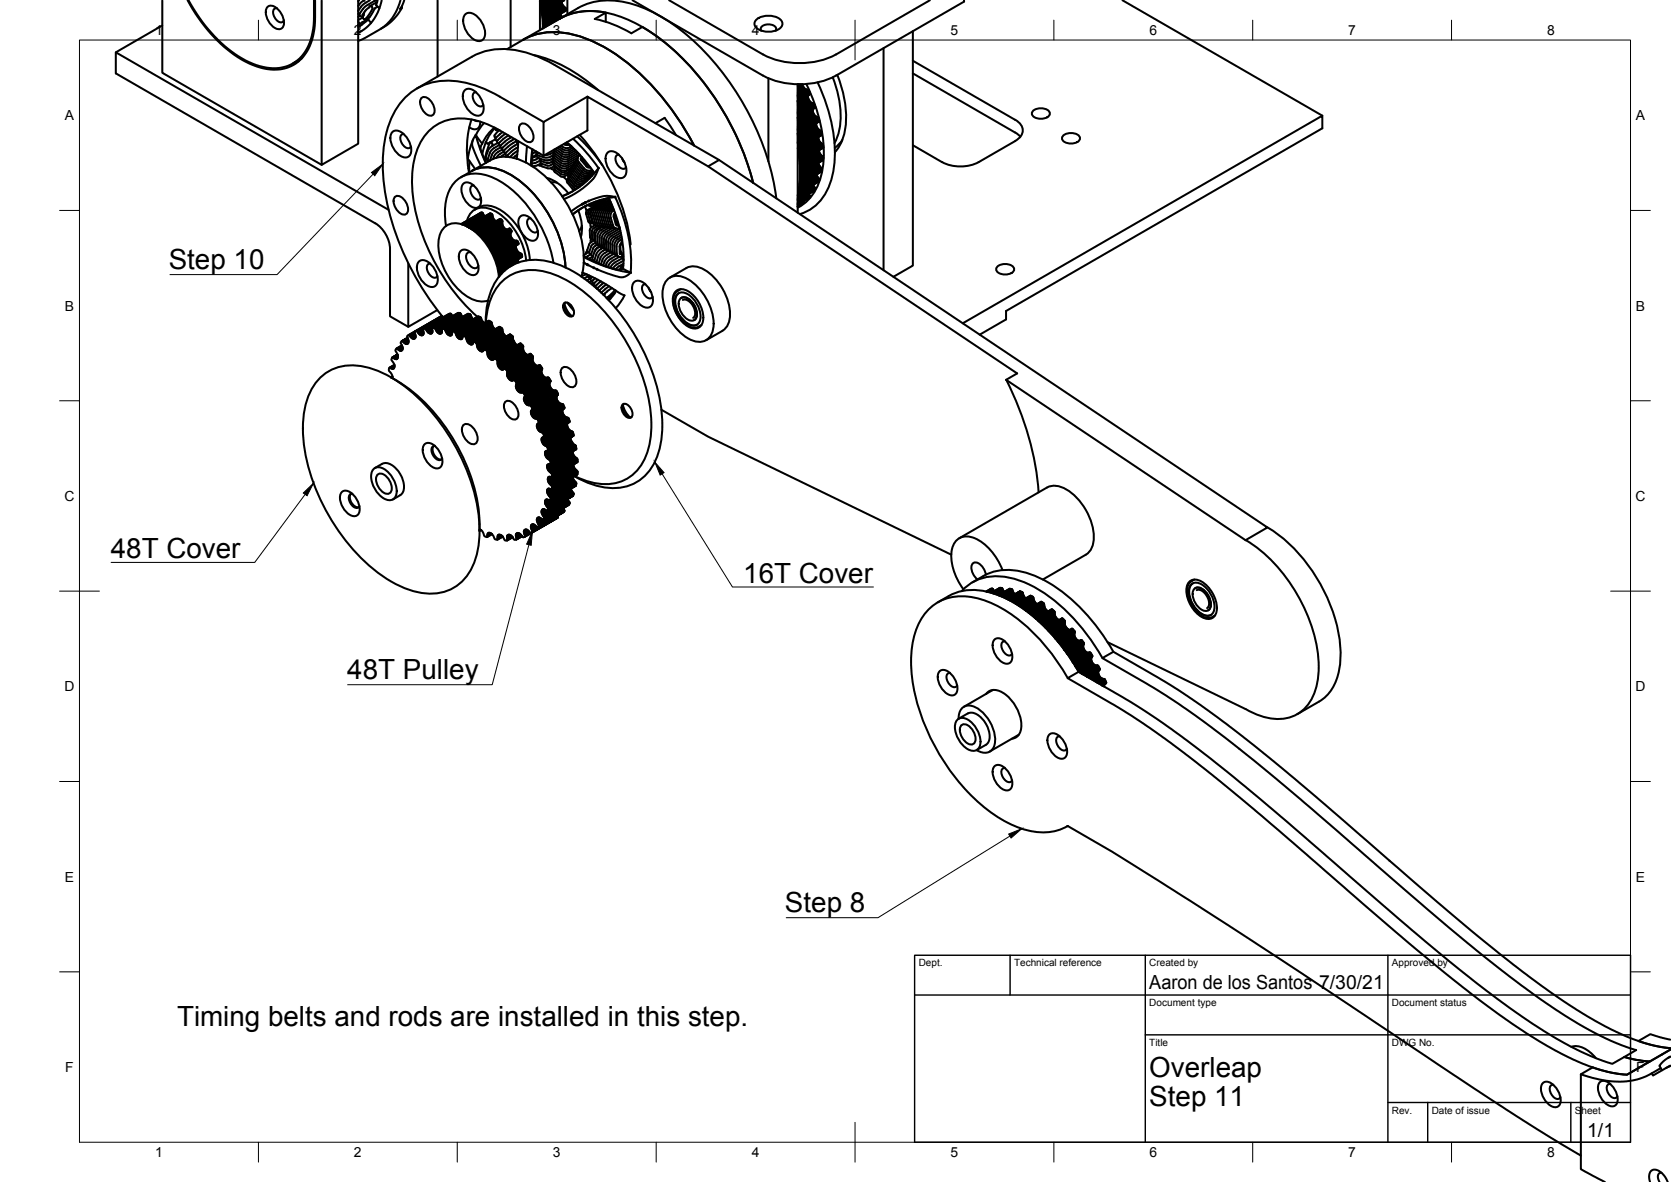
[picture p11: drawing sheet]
<svg xmlns="http://www.w3.org/2000/svg" width="420mm" height="297mm" viewBox="0 0 420 297" stroke-linecap="round" stroke-linejoin="round" font-family="sans-serif">
<defs><g id="words">
<g font-size="7">
<text x="42.4" y="67.6">Step 10</text>
<text x="27.9" y="140.3">48T Cover</text>
<text x="186.9" y="146.5">16T Cover</text>
<text x="87.3" y="170.6">48T Pulley</text>
<text x="197.4" y="229.2">Step 8</text>
<text x="44.5" y="257.8">Timing belts and rods are installed in this step.</text>
<text x="289" y="270.6">Overleap</text>
<text x="289" y="278.1">Step 11</text>
</g>
<g font-size="4.9">
<text x="289" y="248.5">Aaron de los Santos 7/30/21</text>
<text x="399.1" y="285.7">1/1</text>
</g>
<g font-size="3.5">
<text x="39" y="8.8">1</text>
<text x="89" y="8.8">2</text>
<text x="139" y="8.8">3</text>
<text x="189" y="8.8">4</text>
<text x="239" y="8.8">5</text>
<text x="289" y="8.8">6</text>
<text x="339" y="8.8">7</text>
<text x="389" y="8.8">8</text>
<text x="16.3" y="30.2">A</text>
<text x="411.3" y="30.2">A</text>
<text x="16.3" y="78">B</text>
<text x="411.3" y="78">B</text>
<text x="16.2" y="125.9">C</text>
<text x="411.2" y="125.9">C</text>
<text x="16.2" y="173.7">D</text>
<text x="411.2" y="173.7">D</text>
<text x="16.3" y="221.6">E</text>
<text x="411.3" y="221.6">E</text>
<text x="16.4" y="269.4">F</text>
<text x="411.4" y="269.4">F</text>
<text x="39" y="290.8">1</text>
<text x="89" y="290.8">2</text>
<text x="139" y="290.8">3</text>
<text x="189" y="290.8">4</text>
<text x="239" y="290.8">5</text>
<text x="289" y="290.8">6</text>
<text x="339" y="290.8">7</text>
<text x="389" y="290.8">8</text>
</g>
<g font-size="2.5">
<text x="231" y="242.9">Dept.</text>
<text x="255" y="242.9">Technical reference</text>
<text x="289" y="242.9">Created by</text>
<text x="350" y="242.9">Approved by</text>
<text x="289" y="252.8">Document type</text>
<text x="350" y="252.8">Document status</text>
<text x="289" y="262.9">Title</text>
<text x="350" y="262.9">DWG No.</text>
<text x="350" y="279.9">Rev.</text>
<text x="360" y="279.9">Date of issue</text>
<text x="396" y="279.9">Sheet</text>
</g>
</g></defs>
<g fill="none" stroke="#000" stroke-width=".51">
<path d="M29.1 13.2l68.6 39.5M40.8 .1v18.2l40.1 23.1M40.8 6.4l-11.7 6.8v5.2l65.3 37.7M47.2 .1a37 37 0 0 0 15.4 15.8 11.8 11.8 0 0 0 11.9 0 12.9 12.9 0 0 0 4.7-10.5v-5.3M47.4 .1a36.4 36.4 0 0 0 15.2 15.5 11.6 11.6 0 0 0 11.7 0 12.7 12.7 0 0 0 4.6-10.4l.1-5.1M67.3 1.7a2.12 2.12 0 0 1 2.8 .9 3.6 3.6 0 0 1 .8 4.5 2.12 2.12 0 0 1-2.8-.9 3.6 3.6 0 0 1-.8-4.5zM69.7 2.1a1.01 1.01 0 0 0-1 .5 1.01 1.01 0 0 0 .1 1.1l.4 .9a1.37 1.37 0 0 0 2 .8l.2-.3M75.1 15.4l-.9 .2M75.9 14.7l-2.3 1.2M80.9 .1v41.3l9.2-5.3v-36M90.1 3.4l.3 .1M90.1 2.7h.1"/>
<path d="M90.1 7.9v.2M90.1 5.4l.1 .7M90.1 8v.1M90.1 8l.2 .1M90.3 .1l-.2 .2M90.5 4l-.4 .2M90.9 7.8l-.6 .3M91 6.2l-.9 .5M91.1 5.6l.9-.2-1.7 1.2M91.1 5.6h.1M91.2 4.4l-1.1 .6M91.5 .1l-.7 .5-.7 .9"/>
<path d="M91.6 3.1v.2M91.6 3.2l-.1 .1M92 5.3v.1M92.6 4.7l.7 1M92.6 5l-.6 .4M92.8 1.9l-.9 .7-.8 1.2M92.8 1.8l.5-.3 .4 .7-.9 1.4-1 1.3-.5-.3v-.6M93 .1l-1.8 1.1-1.1 1.5M93 4.2l-1.3 .7M94.1 .1h.4M94.3 2.1l-1.7 2.6-2.5 1.5 .1-.1M94.3 .2l-2.3 1.3-.6 .6-1 1.5 .2 .4 .4 .1a.64 .64 0 0 0 .5-.8"/>
<path d="M94.6 1.2l.8 .8M94.6 .1l-.2 .1M94.8 .5l-1.7 1M95 .1l-.4 1.1M95 1.7l-.7 .4M96 .1a11.2 11.2 0 0 1-5.9 8.1M100.7 .1l-1.2 3-1 1.6-1.2 1.3-1.7 1.4-3.9 2.2-1.6 .7M101 2.1l-1.3 1.9-1.3 1.4-2.7 1.9M101.6 .1l-.8 2.1 .2-.2v-.3M110 .1v19.1M117.1 3.5a2.48 2.48 0 0 1 3.2 1 5.1 5.1 0 0 1 1.4 5.1 1.89 1.89 0 0 1-3 0 5.4 5.4 0 0 1-2-5.7zM118.6 14.3l-13.8 7.9"/>
<path d="M118.7 14.3a18.4 18.4 0 0 1 16.1-.2l4.7 2.2 41.3 23.9-2.7 1.6M128.4 .1v11.7M131.5 10l-4 2.4M131.5 10a17.8 17.8 0 0 1 15.4-.5 48.7 48.7 0 0 1 20.4 16l4.4 6.1 2.8 5M134.2 13.8a37.2 37.2 0 0 1 16.2 8.9M135.8 .1v7.5M135.8 1.8a13.2 13.2 0 0 1 .6 5.4l5-2.9M136 .1l-.2 .1M136.4 .1l-.6 .3M136.5 4.6v1.5M136.8 .1l-1 .5 .5 1.7 .2 2.3M137.2 .1l-1.4 .8"/>
<path d="M137.7 .1l-1.8 1M138.2 .1l-2.2 1.2M138.6 .1l-2.5 1.4M139.1 .1l-3 1.7M139.5 .1l-3.3 1.9M139.8 .1l-3.6 2M140.1 .1l-3.9 2.2M140.3 .1l-4.1 2.3M140.5 .1l-4.2 2.4M140.7 4.7l-9.2 5.3M140.7 4.7a18 18 0 0 1 15.3-.5 48.6 48.6 0 0 1 20.5 16 69.8 69.8 0 0 1 12.9 25.7 67.6 67.6 0 0 0-24.5-36.9l-3.4-2.2-2.8 1.6M140.7 .1l-4.4 2.5"/>
<path d="M140.9 3.5l.5 .8M140.9 3.5l-4.4 2.6M140.9 .1l-4.6 2.6M141 3.8l-4.5 2.6M141.2 4l-4.7 2.7M141.3 .4a2.76 2.76 0 0 0 1 1.8l-.1 .5-5.7 3.3M141.3 .6l-4.9 2.8M141.3 .8l-4.9 2.8M141.3 4.2l-4.8 2.8M141.3 .1l-4.9 2.8M141.4 1l-4.9 2.9M141.5 1.2l-5 2.9"/>
<path d="M141.6 1.4l-5.1 3M141.7 .1l-5.3 3M141.8 1.6l-5.3 3.1M141.8 .1l-5.4 3.1 5.5-3.1M142 1.8l-5.5 3.2M142.1 2l-5.6 3.2M142.2 2l-5.7 3.3M142.3 2.7l-5.8 3.3M142.3 2.1l-5.8 3.4M142.3 2.5l-5.8 3.4M142.3 2.2l-5.8 3.4M142.3 2.3l-5.8 3.4"/>
<path d="M142.7 .1v3.5M145.3 2.1l-4.6 2.6M145.3 2a18.2 18.2 0 0 1 15.7-.3 50.2 50.2 0 0 1 21.3 17.4 66.8 66.8 0 0 1 12.9 30.7M152.3 5.5v-2.3l-2.8 1.6a29.6 29.6 0 0 1 9.3 3.6M152.3 3.2a16.6 16.6 0 0 0-11.6 1.5M159 .1l32.8 18.9a20.3 20.3 0 0 0 18.4 0l32.2-18.6v-.3M168.3 .1l23.5 13.6M190.2 4.9a4.9 4.9 0 0 1 6.4 .4 1.72 1.72 0 0 1-1.5 2.4 4.8 4.8 0 0 1-5.2-1.1 1.31 1.31 0 0 1 .3-1.7zM191.4 7.7a1.03 1.03 0 0 1 1.1-1.5h1.5a1.03 1.03 0 0 1 1 1.5M191.8 13.7a20.3 20.3 0 0 0 18.4 0M193.2 19.7v20.9M209.4 19.4a21.4 21.4 0 0 1 .9 15.6l-.5 1"/>
<path d="M210.5 18.8a24.7 24.7 0 0 1 1.7 15.3 10.2 10.2 0 0 1-2.3 4.2M222.2 12.1v55.8M229.5 7.8v58.9l-4.9 2.9M229.5 18.4l25.8 14.9 1.3 1.1M229.5 15.3l25.8 14.8a2.81 2.81 0 0 1 1.9 2.7 2.81 2.81 0 0 1-1.9 2.6M233.8 .1l-23.6 13.6M282.2 .1l50.3 29M98.7 33.1a2.36 2.36 0 0 1 3.1 .9 4.9 4.9 0 0 1 1.3 4.9 1.8 1.8 0 0 1-2.8 0 5.2 5.2 0 0 1-1.9-5.4zM101.5 33.7a1.05 1.05 0 0 0-.7 1.7 1.92 1.92 0 0 0 2.3 1.7l.2-.3M105.9 24.7a1.62 1.62 0 0 1 2.5 .7 3.1 3.1 0 0 1 .6 3.3 1.62 1.62 0 0 1-2.5-.7 3.1 3.1 0 0 1-.6-3.3zM116.9 22.6a2.36 2.36 0 0 1 3.1 .9 4.9 4.9 0 0 1 1.3 4.9 1.8 1.8 0 0 1-2.8 0 5.2 5.2 0 0 1-1.9-5.4zM118.6 30a26.9 26.9 0 0 0-.7 13.4"/>
<path d="M119 35l-.8 2.3-.6 2.5 1.9 2.7M119.2 30.2l1 .2M119.7 34l1.6 2.1M119.7 23.2a1.05 1.05 0 0 0-.7 1.7 1.92 1.92 0 0 0 2.3 1.7l.2-.3M120.7 30.6a1.58 1.58 0 0 1-.8 1.8 1.58 1.58 0 0 1-1.9-.4M121.2 36.2a1.79 1.79 0 0 0-.2 1.8l1.3 2.9M121.7 30.9l-1.1 1.4-1 1.7M122.2 35.7l.4 .4 .7-.3M122.3 35.8h-.2M123.2 35.8a9 9 0 0 0-1 3.8M123.2 35.8l.5 .2M123.7 36l.1 .7"/>
<path d="M123.7 36.7l-1 1-.5 1.7v.5l.5 .3M123.8 36.7h.1M124.4 32.1l-2 2-1.2 2M124.4 32.2l.5 .5M124.5 32.1a12.3 12.3 0 0 0-3.2 6.6M124.5 35l-1.2 .7M125.1 35.9l-1.3 .8M125.2 32.5l-.3 .2M125.5 36.5l-1.3 .7-.8 .8-.8 2.1 .2 .4M125.6 32.7l-.8 .7a.7 .7 0 0 0-.3 1.2l.1 .1M125.9 37l-1.4 .8-.5 .6-.8 2M126.3 37.6l-1.7 1.1-.6 1.2"/>
<path d="M126.4 33.2l-1.8 1.5v.5l.4 .2M126.6 38.1l-1.2 .8-.6 .8M127.1 38.7l-1.3 .8M127.1 33.6l-2 1.7-.1 .5 .5 .2M127.5 39.2l-.4 .2M127.8 34l-2.4 2 .1 .5 .4 .1M128.6 34.5l-1.5 .9-1.2 1.1v.6l.4 .1M129.3 34.9l-1.5 1-1.5 1.3v.5l.4 .1M129.7 35.1l.2 .4 .4 .1M129.8 35.5l-1.5 .9-1.5 1.3-.1 .5 .4 .2M129.9 39.9h.1M130.1 38.8l-1 .9"/>
<path d="M130.1 35.6l-.1 .4 .3 .3M130.1 36.2l-1.5 .9-1.4 1.3-.1 .4 .5 .3M130.2 37.9l-2 1.6M130.2 37l-1.6 1.1-1 .9-.1 .4M130.3 35.5l-.4 4.4M130.7 31.4a1.62 1.62 0 0 1 2.5 .7 3.1 3.1 0 0 1 .7 3.3 1.62 1.62 0 0 1-2.5-.7 3.1 3.1 0 0 1-.7-3.3zM132.5 36.8l-.3 4.1M133.8 39.4l1.2-.5v.4l.3 .4 2.1 .6 .8-.1 .8-.4M133.8 37.5l-.3 4.1M134 37.6l-.3 4.1M134.1 37.7h-.2M134.8 38l.3 .4 .6 .2"/>
<path d="M134.8 38.1l-.9 .5M134.9 38.2l-.1 .4 .3 .4 2 .6 1.1-.1 .9-.5M134.9 39.1l-1.1 .5M135.4 39.7l-.9 .5-.7 .2M135.8 39.9l.2 .6 1.5 .5h.6l.8-.5M136.7 30.7l-11-6.4a24.4 24.4 0 0 0-16.5-3.7 15.3 15.3 0 0 0-11.4 10.7 38.7 38.7 0 0 0 .1 22.3 69.9 69.9 0 0 0 13.3 25.9M136.7 39.1l-11.1-6.3a17.2 17.2 0 0 0-13.2-2.6 11.8 11.8 0 0 0-7.9 8.5 33.4 33.4 0 0 0 2 21.2 51.9 51.9 0 0 0 13.5 19.7M139 39.8a.95 .95 0 0 0 .4 1.2l1.6 1.1 .8 .2 .8-.1 1.7-1M139.1 39.2a.95 .95 0 0 0 .4 1.2l1.5 1.1 1 .3 .7-.2 2.1-1.2M139.2 38.6a.91 .91 0 0 0 .3 1.2l1.6 1.1 1.1 .3 3.1-1.7M139.2 38.2l-1.2 .6-1 .2M139.3 37.7v.5l.3 .4 1.5 1.1 .9 .4 .8-.2 2.6-1.4"/>
<path d="M139.3 38.1a.93 .93 0 0 0 .3 1.2l1.7 1.2 1 .1 .6-.2 2.8-1.6M139.4 37.6l.2 .4 1.7 1.2 .7 .3 .9-.1 2.2-1.3M139.7 37.4l1.7 1.3 .9 .2 .8-.1 1.6-1M140.1 37.2l1.4 .9 .8 .3 .8-.2 1.3-.7M140.6 36.9l1 .7 .7 .2 .9-.2 .8-.5M141.1 36.6l1.2 .6h.6l.8-.4M141.8 36.2l.6 .3 .6-.1-.4-.2M142 36.1l.3 .2 .3-.1M142.4 36.3h.1M142.5 35.8a39.8 39.8 0 0 1 7 7.7M142.6 36.2l-.2 .1M143 36.4l.7 .4"/>
<path d="M143.7 36.8h.1M144.1 34.9l3.3 3.4 3.1 3.9M145.1 34.3l3.3 3.3 3 3.9M145.3 39.6l-.3 .6 .2 .8 1.6 1.9 1.2 .4 1-.5M145.8 33.9a50.8 50.8 0 0 1 12.8 27.5M145.9 39l-.6 .7v.5l.2 .6 1.8 1.9 .9 .2 .6-.2M146.2 39.3l.4 .9M146.3 39.6l-.3 .2 .1 .4 1.4 1.7 .5 .2 .4-.1M147.7 24.3l-11 6.4v8.4l11-6.3v-8.5l30.4 17.5 77.7 52-2.8 1.6M152.8 38.3a2.36 2.36 0 0 1 3.1 .9 4.9 4.9 0 0 1 1.3 4.9 1.8 1.8 0 0 1-2.8-.1 5.2 5.2 0 0 1-1.9-5.3zM155.6 38.9a1.05 1.05 0 0 0-.7 1.6 1.92 1.92 0 0 0 2.3 1.8l.2-.3M156.4 39.8l.6 1"/>
<path d="M167.1 29.6l-2.3 1.4M167.1 29.6l2.9 4.4M200.6 37.2a29.7 29.7 0 0 1 0 11.9l4-2.4M200.6 21.9l1.1-.7a1.89 1.89 0 0 0 1.7 1.5l.3 .9-3.1 1.8 2.8-1.6M200.6 21.2v32.3M200.8 21.2l-.2 .1M201 21.2l-.4 .2M201.4 21.2l-.8 .4M201.8 21.4l-1.2 .7M201.9 21.6l-1.3 .8M202 21.8l-1.4 .8M202.1 22l-1.5 .9"/>
<path d="M202.3 22.2l-1.7 1M202.4 22.3l-1.8 1.1M202.6 22.4l-2 1.2M202.8 21.1a37 37 0 0 1 4 21.7 12.5 12.5 0 0 1-6.2 9.4M202.8 22.5l-2.2 1.3M202.9 22.5l-2.3 1.4M203.1 22.5l-2.5 1.5M203.2 24.3l-2.6 1.5M203.2 24.5l-2.6 1.5M203.2 22.5l-2.6 1.6M203.2 24.1l-2.6 1.5M203.2 24.7l-2.6 1.5"/>
<path d="M203.3 23.9l-2.7 1.6M203.3 22.6l-2.7 1.6M203.3 24.9l-2.7 1.6M203.4 22.7l-2.8 1.6M203.4 25.1l-2.8 1.6M203.4 22.8l-2.8 1.7M203.4 23.8a1.61 1.61 0 0 0 1.3 2.3l.3 1-4.4 2.5 3.8-2.1M203.5 25.3l-2.9 1.7M203.5 23.1l-2.9 1.7M203.6 25.5l-3 1.8M203.7 23.3l-3.1 1.8M203.7 23.6l-3.1 1.8"/>
<path d="M203.7 23.4l-3.1 1.8M203.7 23.5l-3.1 1.8M203.8 25.7l-3.2 1.8M204 25.8l-3.4 2M204.2 25.9l-3.6 2.1M204.3 26l-3.7 2.1M204.4 27.6l-3.8 2.2M204.4 27.8l-3.8 2.2M204.4 28l-3.8 2.2M204.4 28.2l-3.8 2.2M204.4 27.4a2.05 2.05 0 0 0 1.4 2.3l.1 .9M204.5 26l-3.9 2.3"/>
<path d="M204.5 28.4l-3.9 2.3M204.6 26l-4 2.3M204.6 28.6l-4 2.4M204.7 26.1l-4.1 2.4M204.7 28.8l-4.1 2.4M204.7 26.2l-4.1 2.4M204.8 26.3l-4.2 2.4M204.9 29l-4.3 2.5M204.9 26.6l-4.3 2.5M205 26.8l-4.4 2.6M205 26.9l-4.4 2.6M205 27l-4.4 2.6"/>
<path d="M205 29.2l-4.4 2.6M205.2 29.3l-4.6 2.7M205.2 31.1l-4.6 2.7M205.2 31.3l-4.6 2.7M205.3 31a2.29 2.29 0 0 0 1.3 2.1v.9M205.3 31.5l-4.7 2.7M205.3 31.7l-4.7 2.7M205.4 29.4l-4.8 2.8M205.4 31.9l-4.8 2.8M205.5 32.1l-4.9 2.9M205.6 20.7a39.5 39.5 0 0 1 4.1 21.3 13.8 13.8 0 0 1-7.2 11.3l-1.4 .5M205.6 29.4l-5 2.9"/>
<path d="M205.6 32.3l-5 2.9M205.7 29.5l-5.1 3M205.8 34.4v.1a2.78 2.78 0 0 0 1.1 1.9v.8M205.8 29.6l-5.2 3M205.8 34.5l-5 2.8M205.8 34.7l-4.9 2.8M205.8 32.5l-5.2 3M205.8 34.9l-4.9 2.8M205.8 29.7l-5.2 3M205.9 29.8l-5.3 3M205.9 35.1l-5 2.9M205.9 37.8a2.9 2.9 0 0 0 1.1 1.8l-.1 .7"/>
<path d="M205.9 30l-5.3 3.2M206 35.3l-5 2.9M206 37.9l-4.9 2.8M206 32.6l-5.4 3.2 .4 3.1 .2 3M206 38.1l-4.8 2.8M206 30.3l-5.4 3.2M206 30.5l-5.4 3.2M206 30.4l-5.4 3.2M206.1 35.5l-5.1 2.9M206.1 38.3l-4.9 2.9M206.1 38.6l-4.9 2.8M206.2 32.8l-5.6 3.2"/>
<path d="M206.2 35.7l-5.2 3M206.3 38.8l-5.1 2.9M206.3 32.9l-5.7 3.2M206.4 35.9l-5.4 3.1M206.4 32.9l-5.7 3.3M206.5 39l-5.3 3M206.5 33l-5.8 3.4M206.6 33.1l-5.9 3.4M206.6 36l-5.5 3.2M206.6 33.2l-5.9 3.4M206.6 33.5l-5.8 3.4M206.6 39.1l-5.4 3.2"/>
<path d="M206.7 33.9l-5.9 3.4M206.7 33.7l-5.9 3.4M206.7 33.8l-5.9 3.4M206.7 36.2l-5.6 3.2M206.8 39.3l-5.6 3.2M206.8 36.2l-5.7 3.3M206.9 39.4l-5.7 3.3M206.9 36.3l-5.8 3.4M206.9 36.4l-5.8 3.4M206.9 39.5l-5.7 3.3M207 36.5l-5.9 3.4M207 36.8l-5.9 3.4"/>
<path d="M207 37.1l-5.9 3.4M207 39.6l-5.8 3.3M207 39.9l-5.8 3.4M207 37l-5.9 3.4M207 39.7l-5.8 3.3M211.8 35.1l-.9 1.1-1 1M229.5 36.5l7.4 4.2a10.2 10.2 0 0 0 9.2 0M255.3 35.4l-9.2 5.4M259.7 27.9a3.1 3.1 0 0 1 4.2 .3 1.43 1.43 0 0 1-1.6 1.6l-.6 .1a2.01 2.01 0 0 1-2.3-1.4zM267.3 34.1a3.1 3.1 0 0 1 4.2 .3 1.43 1.43 0 0 1-1.6 1.6l-.6 .1a2.01 2.01 0 0 1-2.3-1.3zM94.4 56.1a8.1 8.1 0 0 1 3.7 6.4v17l4.6 2.6M99.2 49.6a1.62 1.62 0 0 1 2.5 .7 3.1 3.1 0 0 1 .7 3.3 1.62 1.62 0 0 1-2.5-.7 3.1 3.1 0 0 1-.7-3.3z"/>
<path d="M112.1 56.8a14.2 14.2 0 0 1 1.7-10.3 7.5 7.5 0 0 1 9.1-2.3 25.4 25.4 0 0 1 12.7 12 30.3 30.3 0 0 1 3.6 9.8M116.6 46.1a2.29 2.29 0 0 1 3 1 4.7 4.7 0 0 1 1.1 4.5 1.72 1.72 0 0 1-2.8-.1 4.8 4.8 0 0 1-1.6-5zM117.4 55.5a4.1 4.1 0 0 1 6-2.9 16.3 16.3 0 0 1 8.9 12.9M117.8 42.4h.2M118 40.5v2.8M118.7 42.9a9.2 9.2 0 0 1 8.7 .5 29.9 29.9 0 0 1 13.6 17.1l.9 4.1 .3 2.6M118.7 43l4.6-2.7a9.5 9.5 0 0 1 9.3 .7 30.3 30.3 0 0 1 14.2 24.6l-.6 3.9M118.7 43l-2.8 1.6M119.2 46.6a1.03 1.03 0 0 0-.9 1.7l.8 1.3a1.03 1.03 0 0 0 1.8 .1M120.3 52.2l-.9 .5M120.3 52.1a6 6 0 0 1 6.4 1.2 17.1 17.1 0 0 1 6.5 12M121 53.4l-5 2.9"/>
<path d="M121.2 53.4l-5.1 3M121.3 53.5l-5.1 2.9M121.4 53.6l-5 2.9M121.5 53.7l-5 2.8M121.6 53.9l-4.8 2.7M121.7 54.1l-4.6 2.7M121.8 54.3l-4.4 2.6M121.9 54.4l-.1-.1a.96 .96 0 0 0-.8-.9l-5.1 2.9M122.1 40.9l-1.3-3.3-1.2-3.6-.5 .7-.4 1.1a4.2 4.2 0 0 0 .8 2.7l1.4 3.2M122.3 40.1l-.3 .2M123.3 53.6l-5.8 3.3M123.4 53.7l-5.8 3.3"/>
<path d="M123.6 53.7l-5.8 3.4M123.7 53.8l-5.9 3.3a14.7 14.7 0 0 1 7.7 12.4 16.7 16.7 0 0 0-8.5-12.8 4.3 4.3 0 0 0-6.7 3.6 16.2 16.2 0 0 0 8.2 14.8 5.5 5.5 0 0 0 4.2 .4M123.7 53.9l-5.7 3.3M123.8 54l-5.7 3.3M123.8 54.1l-5.6 3.2M123.9 54.3l-5.5 3.2M123.9 54.6l-5.3 3M124 54.8l-5.1 2.9M124.1 55l-5 2.9M124.2 55.2l-4.9 2.8M124.4 55.4l-4.9 2.8M124.6 55.5l-4.9 2.8"/>
<path d="M124.7 55.6a2.58 2.58 0 0 1-1-1.7l-.5-.3-5.7 3.3M125.8 55l-6 3.4 6-3.4a.99 .99 0 0 1 .5 1.3 1.6 1.6 0 0 0 1.3 1.4M125.9 55l-6 3.5M126 55.2l-5.9 3.4M126.2 55.3l-6 3.4M126.3 55.4l-6 3.4M126.3 55.5l-5.9 3.4M126.3 55.9l-5.6 3.2M126.3 56.1l-5.5 3.2M126.3 55.7l-5.7 3.3M126.3 56.3l-5.3 3.1M126.3 55.6l-5.8 3.4"/>
<path d="M126.4 56.5l-5.3 3M126.4 56.8l-5.1 2.9M126.6 57l-5.1 2.9M126.7 57.2l-5.1 2.9M126.8 57.3l-5 2.9M127 57.5l-5.1 2.9M127.1 57.6l-5.1 2.9M127.3 57.7l-5.2 3M127.5 57.7l-5.3 3.1 6-3.3a.77 .77 0 0 1 .2 1.2 1.72 1.72 0 0 0 1.7 1.9l.2 .8-5.8 3.4M128.1 57.4l-5.9 3.4M128.2 57.5l-5.9 3.4M128.3 57.5l-6 3.4"/>
<path d="M128.4 58.9l-5.4 3.1M128.4 58.7l-5.4 3.1M128.4 59.1l-5.3 3M128.4 58.5l-5.5 3.2M128.4 59.3l-5.1 3M128.4 57.7l-5.9 3.4M128.5 58.4l-5.6 3.2M128.5 59.5l-5.1 3M128.6 57.9l-6 3.4M128.6 58.3l-5.8 3.3M128.6 58l-5.9 3.4M128.6 59.7l-5.1 3"/>
<path d="M128.6 58.1l-5.9 3.4M128.6 58.2l-5.8 3.4M128.7 59.9l-5.1 3M130.9 54.4a2.29 2.29 0 0 1 3 .9 4.7 4.7 0 0 1 1.1 4.6 1.72 1.72 0 0 1-2.8-.1 4.8 4.8 0 0 1-1.6-5.1zM133.4 54.9a1.03 1.03 0 0 0-.8 1.6l.8 1.3a1.03 1.03 0 0 0 1.8 .2M135.3 41.4l.8 .2M135.8 40.3l-1.1 .6-1 .2M136 40.4l-.2 .3 .3 .4 1.6 .5h.6l.7-.4M136 41l-.9 .6-1.3 .2M136.1 41.1v.6l1.7 .6h.5l1.1-.6M137.5 44.7a10.6 10.6 0 0 1 5.4 3.9M138.3 40.2l-.9 .1"/>
<path d="M138.5 42.2l.8 .6M138.6 45.9h1.5M139 40.4a.91 .91 0 0 0 .3 1.1l1.4 1.1 .8 .3 1-.1 1.3-.8M139.4 42.4l-.1 .5 .1 .3 1.7 1.2h.7l1-.6M139.4 41.6l.2 .5 1.8 1.2h.6l1.6-1M139.5 41.9l-.1 .6 1.8 1.3 .6 .1 1.3-.8M141.7 44.4l.8 .9M142.8 45a.62 .62 0 0 0-.1 .9l1.3 1.6 .5 .2M143 44.6l-.2 .7 1.5 1.8 .6 .3 .8-.4M143 44.7l.2 .5 1.4 1.6 .8 .1M143.1 43.2l-.3 .6 .1 .7 1.5 1.8a1.67 1.67 0 0 0 1.4 .6M143.3 42.8l-.3 .6 .2 .7 1.6 2 1 .4 .9-.3"/>
<path d="M143.6 42.4l-.3 .6 .1 .6 1.7 2.1 .6 .3 .6 .1 1.3-.6M143.6 53.1l3.6-2.2 2.7-1.1 2.5-.6 2.3 .3a21 21 0 0 0-10.7 4.4M143.8 42l-.3 .5 .2 .8 1.8 2.2 1.2 .2 1.6-.9M144.1 41.6l-.3 .7 .1 .6 1.9 2.2 1.1 .2 1.9-1.1M144.1 48l-2.8 1.3M144.3 41.2l-.3 .6 .2 .8 1.5 1.8 .5 .4h1.2l1.9-1.1M144.6 40.8l-.3 .6 .1 .6 1.9 2.3 1.1 .2 2-1.1M144.8 40.4l-.3 .7 .2 .6 1.7 2.1 .6 .3h.6l1.6-.9M145.1 40l-.3 .6 .1 .7 1.7 2.1 1.1 .3 1.4-.7M145.4 52.9a10.6 10.6 0 0 1 .7 6.6M146.3 56.7l-.7 1.3M146.5 40.2h.1"/>
<path d="M146.5 52.2l-2.5 1.7M146.5 40.2l1.3 1.5M146.5 40.2v.1M147 51.9h.1M147.1 51.9l.3 .8M147.4 52.7l.1 .3M147.4 51.7l-.1 .1M147.7 51.5a1.13 1.13 0 0 0 1.5 0M147.8 51.5l-.2 .1M147.8 41.7v.1M147.8 41.7l.6 .4M148 41.7h-.2"/>
<path d="M148.1 51.3a1.21 1.21 0 0 0 1.5 .1M148.4 56.1l.2 1.1M148.4 42.1h.1M148.5 51.1a1.18 1.18 0 0 0 1.5 .1M148.8 52.9l-.4 .3-.1 .6 .6 2 .3 .3M148.9 51h.1a1.14 1.14 0 0 0 1.4 0M149.4 50.8a1.15 1.15 0 0 0 1.4 0M149.5 56.6l-.9 .6-.3 .4 .1 2a.52 .52 0 0 0 .5 .5M149.8 50.6l.1 .1a1.16 1.16 0 0 0 1.3-.1M150.1 56.9l-1 .6-.3 .6 .1 1.9 .2 .3 .4 .1M150.5 42.3l-.8 .9a20.6 20.6 0 0 1-8.3 6.1M150.5 42.3l-1.1 2.3-1.5 1.6-3.4 2.5-2.7 1.3"/>
<path d="M150.9 57l-1.2 .7-.3 .6v1.9l.4 .4M151.1 50.7l.1 .1M151.4 57.1l-1 .6-.5 .7-.2 .5 .1 1.9a.87 .87 0 0 0 .7 .9M151.6 50.4l-.5 .3-.8-.2M152 50.3l-.7 .2-.6-.2M152 50.7h-.6l-3.8 2.2-.3 .7 .6 2a.62 .62 0 0 0 .8 .5M152.2 50.2l.1 .5M152.2 50.2l-.5 .1-.5-.1M152.3 50.7h-.4l-3.9 2.4-.2 .6 .6 2a.66 .66 0 0 0 .8 .4M152.3 50.1l-.1 .1M152.7 49.9l-1 .2M153 49.8l.2 .4"/>
<path d="M153 49.8l-.7 .1M153 49.8h.1M153.1 49.7a33.8 33.8 0 0 1 3.5 17.8l2 1M153.1 57.2l-1.5 1-.6 .6-.2 .7v1.9a.87 .87 0 0 0 .8 .9l-.9 .5-.6 .7-.6 1.8v.4M153.3 50.2l-4.1 2.2-.5 .7-.1 1.1 .6 2 .5 .6 .7 .1M153.4 50.4l-3.6 2.1-.6 .5-.1 1 .6 2.3 .5 .6 .7 .1M153.5 50.7l-3.3 1.8-.6 .9v.8l.6 2.2 .5 .5 .7 .1M153.6 50.9l-3.1 1.8-.4 .7v.9l.6 2 .5 .7 .6 .1M153.7 51.2l-2.6 1.5-.5 .8v.7l.6 2.3 .5 .5 .6 .1-1.2 .7-.6 .6-.3 .8 .1 1.9a.83 .83 0 0 0 .7 .9M153.8 51.5l-2.2 1.3-.6 1 .8 2.9 .5 .4 .5 .1M153.9 51.7l-1.8 1.1-.6 1.1 .8 2.7 .4 .5 .6 .1M154 57.3l-2 1.2-.4 .5-.3 .8 .1 1.9a.83 .83 0 0 0 .7 .9"/>
<path d="M154.1 52l-1.7 1-.4 1.1 .7 2.6 .5 .5 .6 .1M154.2 52.3l-1.4 .9-.3 .6v.6l.8 2.4 .6 .5h.4M154.3 52.6l-1 .7-.3 1.1 .7 2.4 .4 .4 .7 .2M154.4 52.8l-.6 .6-.3 .8 .6 2.4 .6 .7 .6 .2 .5-.2M154.5 54.2h.1M154.5 54.2l.5 1.9M154.7 53.5h-.1M154.7 54l-.1-.4-.3 .3v.5l.5 2 .3 .3 .4-.1M154.7 49.5a37.1 37.1 0 0 1 3.9 19M154.7 54l-.1 .2M154.7 54.1l-.2 .1M154.9 57.4l-2.2 1.3-.6 .6-.3 .8 .1 1.9a.87 .87 0 0 0 .7 .9"/>
<path d="M155 56h.1M155.1 56l.4 .7M155.6 56.7l.3 .8M155.8 57.5l-2.6 1.5-.5 .5-.3 .9v1.9a.87 .87 0 0 0 .8 .8M156 58l-2.4 1.4-.4 .4-.3 .8 .1 1.9a.83 .83 0 0 0 .7 .9M156.1 58.5l-1.9 1.1-.6 .7-.2 .6 .1 1.9a.87 .87 0 0 0 .7 .9M156.2 59l-1.5 .9-.5 .6-.2 .7v1.9a.8 .8 0 0 0 .7 .9M156.3 59.5l-1.1 .7-.6 .9v2.3a.87 .87 0 0 0 .7 .9M156.8 40.4l-.1 .1M180.8 40.2l137.9 92.4-5.5 3.1-60.2-40.3M202 50.6v.5l-1.4 .9M202 50.7l-1.4 .8"/>
<path d="M202.1 50.8l-1.5 .9M202.1 50.9l-1.5 .9M202.1 51l-1.5 .9 1.3-.7M203.4 48.7a.63 .63 0 0 1 0 1.1l-2.8 1.6M203.5 48.9l-2.9 1.7M203.5 49.6l-2.9 1.8M203.6 49.1l-3 1.8M203.7 49.2l-3.1 1.8M203.7 49.5l-3.1 1.8M203.7 49.3l-3.1 1.8M203.7 49.4l-3.1 1.8M204.5 46.4v.1a1.01 1.01 0 0 1 .3 1.4l-4.2 2.4 4.2-2.4"/>
<path d="M204.5 46.5l-3.8 2.2M204.7 47l-4.1 2.4M204.9 47.1l-4.3 2.6M204.9 47.7l-4.3 2.5M205 47.3l-4.4 2.5M205 47.5l-4.4 2.6M205 47.4l-4.4 2.5M205 47.5l-4.4 2.5M205.3 43.8l.1 .4a1.13 1.13 0 0 1 .5 1.4l-5.2 3M205.3 44l-4.3 2.5M205.4 44.2l-4.4 2.6M205.6 44.4l-4.7 2.7"/>
<path d="M205.7 44.6l-4.8 2.8M205.8 40.9l.2 .7a1.17 1.17 0 0 1 .6 1.4l-5.6 3.3 5.6-3.2M205.8 41l-4.6 2.6M205.8 41.2l-4.6 2.7M205.9 44.8l-5.1 2.9M205.9 45.6l-5.2 3M205.9 41.4l-4.7 2.7M205.9 44.9l-5.1 3M205.9 45.4l-5.2 3M206 45l-5.2 3M206 45.2l-5.3 3.1M206 45.2l-5.2 3"/>
<path d="M206 41.6l-4.8 2.8M206.2 41.8l-5.1 2.9M206.3 42l-5.2 3M206.5 42.2l-5.4 3.1M206.6 42.3l-5.5 3.2M206.6 43l-5.6 3.2M206.6 42.8l-5.5 3.2M206.7 42.4l-5.6 3.2M206.7 42.5l-5.6 3.2M206.7 42.6l-5.6 3.2M206.9 40.2l-5.7 3.4M207 40.1l-5.8 3.4v-1.6"/>
<path d="M102.7 66.2v15.9l7.3-4.2M105.4 65.7a2.36 2.36 0 0 1 3.1 .8 4.9 4.9 0 0 1 1.3 4.9 1.8 1.8 0 0 1-2.9 0 5.2 5.2 0 0 1-1.8-5.3zM108.2 66.2a1.05 1.05 0 0 0-.8 1.7 1.92 1.92 0 0 0 2.4 1.7l.2-.2M110.9 79.5l-8.2 4.7M111.1 79.4l-6.6 3.8M111.1 79.4l-6.5 3.8M111.2 79.5l-6.5 3.7M111.3 79.6l-6.5 3.6M111.4 79.6l-6.5 3.7M111.4 79.7l-6.5 3.7M113.1 78.9l-6.7 3.7M113.2 78.8l-6.6 3.8"/>
<path d="M113.3 78.8l-6.5 3.7M113.4 78.9l-6.5 3.7M113.5 79l-6.5 3.6M113.5 79.1v-.1l-6.5 3.7M113.6 79.3l-.1-.2-6.4 3.7M113.8 79.5l-.2-.2-6.4 3.7M115.2 78.6l-6.5 3.8M115.4 78.6l-6.6 3.8M115.6 78.6l-6.7 3.8M115.7 78.7l-6.5 3.7M115.8 78.8l-.1-.1-6.4 3.8M115.9 78.9l-6.5 3.6"/>
<path d="M115.9 63a2.29 2.29 0 0 1 3 1 4.7 4.7 0 0 1 1.2 4.5 1.72 1.72 0 0 1-2.8-.1 4.8 4.8 0 0 1-1.7-5zM116 79.1l-.1-.2-6.4 3.7M116.1 79.4l-.1-.3-6.4 3.8M116.2 79.6l-.1-.2-6.4 3.7M116.3 79.6l-6.5 3.7M117.7 78.9l-6.5 3.7M117.9 78.9h-.2l-6.4 3.7M118.1 78.9h-.2l-6.4 3.7M118.2 79l-6.5 3.6M118.3 79l-6.6 3.7M118.3 79.1l-6.5 3.7M118.4 63.4a1.1 1.1 0 0 0-1.1 .5 1.1 1.1 0 0 0 0 1.2 2.53 2.53 0 0 0 2.5 2.2l.5-.6"/>
<path d="M118.4 79.3l-.1-.2-6.4 3.8M118.5 79.5l-.1-.2-6.4 3.7M118.6 79.7l-.1-.2-6.5 3.7M118.7 79.9l-.1-.2-6.5 3.7M120.2 79.5l-6.5 3.8M120.3 79.5l-6.5 3.7M120.5 79.6l-.2-.1-6.4 3.7M120.7 79.7l-.2-.1-6.4 3.7M120.8 79.7l-6.5 3.7M120.9 79.8l-6.5 3.6M120.9 79.9l-6.5 3.6M125.6 69.3l-.1 .1"/>
<path d="M126.1 68.8l-.6 .3M126.9 68.1l-1.4 .8M128.9 60.1l-5.2 3M129 60.2l-5.2 3.1M129.2 60.4l-5.3 3M129.4 60.5l-5.4 3.1M129.6 60.5l-5.6 3.2M129.7 60.5l-5.6 3.3M129.7 62.1l-5.1 2.9M129.8 61.9l-5.3 3M129.8 62.3l-5.1 2.9M129.8 62.5l-5 2.9"/>
<path d="M129.8 61.6a2.06 2.06 0 0 0 1.4 2.4v.6M129.9 62.7l-5.1 2.9M129.9 60.5l-5.8 3.3M130 62.9l-5.1 2.9M130 60.5l-5.9 3.4M130.1 60.6l-5.9 3.4M130.1 63.1l-5.1 3M130.2 60.7l-6 3.4M130.2 65.2l.2 .7M130.2 63.3l-5.2 3M130.2 65.3l-4.8 2.8M130.3 60.9l-6 3.4"/>
<path d="M130.3 65.5l-4.9 2.9M130.3 65.8l-4.9 2.8M130.4 61.1l-6 3.4M130.4 61.3l-5.9 3.4M130.4 61.2l-5.9 3.4M130.4 63.4l-5.3 3.1M130.6 63.5l-5.5 3.2M130.8 63.7l-5.6 3.2M131 63.7l-5.8 3.3M131 63.8l-5.8 3.3M131.1 63.8l-5.9 3.4M131.2 64l-5.9 3.4"/>
<path d="M131.2 64l-5.9 3.5M131.3 64.2l-6 3.5M131.3 64.5l-5.9 3.5M131.3 64.5l-6 3.4M141.8 76.2a1.59 1.59 0 0 1 2.1 1l.2 .5a1.12 1.12 0 0 1 .3 1.2 1.12 1.12 0 0 1-1 .7 2.57 2.57 0 0 1-1.6-3.4zM141.9 76.3l.7 1.7 1.1 1.4M142.1 76a2.42 2.42 0 0 0 2 3.4M142.6 76.1l1.7 1.9M142.8 76.1l1.3 1.5M143.2 76.6l.4 .1M146.5 68.5l4.5 2.2 4.7 2.9 1.3 .6-1 1.7-1.2 1.5M146.5 68.5h-.1"/>
<path d="M146.8 64.3l3 1.6 3.3 1.3a4.8 4.8 0 0 0 3.5 .3M146.8 64.6l3.1 1.5 3 1.1 2.6 .7 3.1 .6-1.5 1-1.3 .1-4.6-1.5-4.4-2.1M147.4 68.9l-1.2 .5M147.4 63.3l-.1 .4M147.6 69l.1 .3h.4M147.7 63l-.2 .3M147.9 63.4l-1.1 .8M148 69.4l-1.1 .6M148.2 69.2l-.1 .5 .4 .3M148.4 70l-.9 .5M148.5 63.9l-1.1 .8M148.6 60l-.1 .9"/>
<path d="M148.8 70.6l-.6 .4M148.9 69.6l-.4 .7 .1 .2 .4 .1M149 65.3l-.1 .1M149.1 64.5l-1 .5M149.2 71.2l-.4 .2M149.3 65.6h-.1M149.4 60.4l-.9 .6-.4 .4-.5 1.6 .2 .3 .3 .1M149.6 71.8l-.2 .2M149.6 69.9l-.7 .8 .2 .5h.3M149.8 61l-.8 .5-.4 .4-.5 1.6 .2 .3 .4 .1M150 72.5h.2M150.1 61.6l-.9 .7-.5 1.6 .1 .4 .3 .1"/>
<path d="M150.3 70.3l-1 1 .1 .4 .4 .1M150.8 61.9l-.9 .5-.3 .7M150.8 62l-.8 .6-.5 .7-.6 1.6 .2 .6 .4 .1M151 70.7l-1.2 1.1v.5M151.7 74.1h.1M151.7 71.1l-1.5 1.5M152 74.1l-.2 .1M152 73.8v.3M152.2 62.7l-1.5 1.2-.7 2M152.5 71.5l-1.8 1.6M152.9 63.1l-.9 .5-.8 .8-.7 1.8M152.9 74.7h.1"/>
<path d="M152.9 74.7l.1 .1M153.2 72l-2 1.6M153.4 74.9l-.5 .3M153.6 74.5l-.9 .5M153.6 63.4l-1.7 1.2-.4 .6-.4 1.2M153.7 74.4h-.1M153.8 72.3l-2.1 1.8M153.9 74.4l-.3 .1M154.3 63.8l-1.9 1.3-.7 1.6M154.5 73.8l-1.1 1 .1 .3M154.5 73.7l-2 1.2M154.6 72.9l-1 1.1-1.1 .9"/>
<path d="M154.9 73.1l-1.8 2.4M155 64.2l-1.8 1.1-.6 .7-.3 .9M155.7 64.5l-1.9 1.2-.6 .7-.3 .7M156 63.1l.3 .4 .1 .9M156.1 67.3l-.3 .4M156.2 61.4l.1-.4-.5 .7v2l.1 .1 .4-.2M156.2 67.1l-.1 .2M156.2 67l.3 .1M156.2 61.3l-.2 .2v1.7M156.2 61.4l-.2 .1M156.4 60.3l-.1 .7M156.4 60.1l-1 .7-.4 1.2 .2 2.2 .6 .4 .6-.2"/>
<path d="M156.4 60.1v.2M156.4 64.4l.3 .7M156.5 67.1l.2 .2M156.5 64.9l-2.2 1.3-.8 1.1M156.7 66.7l-.4 .3M156.7 65.1l.1 .1M156.8 66.3l-1.3 .7-.7 .7M156.8 65.5l-1.8 1-.9 1M159.5 70.9a2.36 2.36 0 0 1 3.1 .8 4.9 4.9 0 0 1 1.3 4.9 1.8 1.8 0 0 1-2.9 0 5.2 5.2 0 0 1-1.8-5.4zM162.3 71.4a1.05 1.05 0 0 0-.8 1.7 1.92 1.92 0 0 0 2.4 1.7l.2-.2M163.1 72.3l.6 1.1M163.5 73l-.1 .1"/>
<path d="M167.6 70.5a4 4 0 0 1 5.4-.3 13.9 13.9 0 0 1 6.4 12.2 3.6 3.6 0 0 1-5.5 3.1 13.6 13.6 0 0 1-7.3-12.7l.2-.9zM169.8 73.3a2.77 2.77 0 0 1 3.9 .3 7.6 7.6 0 0 1 2.8 7.8 2.29 2.29 0 0 1-3.5 .7 8.2 8.2 0 0 1-3.8-7.5zM170.2 74a2.35 2.35 0 0 1 3.4 .4 6.5 6.5 0 0 1 2.3 6.4 1.91 1.91 0 0 1-3 .6 6.5 6.5 0 0 1-3-6.9zM170.7 73.7a3.1 3.1 0 0 0-.7 3.6 6.2 6.2 0 0 0 4.2 4.5l1.1-.2M171.1 75a2.1 2.1 0 0 1 2.8 .9 3.6 3.6 0 0 1 .8 4.4 2.1 2.1 0 0 1-2.8-.9 3.6 3.6 0 0 1-.8-4.4zM171.2 72.7l-1.3 .8-.6 1.4 .2 2.1 .7 1.9 1.4 1.9 1.7 1.3 1.6 .3 1.5-.7M171.4 74.8l-.1 .1M171.4 74.8a2.46 2.46 0 0 1 2.8 1.3 3.9 3.9 0 0 1 .7 4l-.4 .4M171.7 75.4l.6-.1 .8 .3 1.1 1.2 .6 1.7-.1 .9-.4 .5M172.6 67.4l-4.2 2.4M172.6 67.3a4.8 4.8 0 0 1 5 .8 13.6 13.6 0 0 1 5.8 12.3 3.9 3.9 0 0 1-1.7 2.7l-4.2 2.4M250.8 67a3.1 3.1 0 0 1 4.1 .3 1.43 1.43 0 0 1-1.6 1.6l-.6 .1a2.01 2.01 0 0 1-2.2-1.3z"/>
<path d="M80.9 94.6a12.2 12.2 0 0 1 11.9-2.2 36.2 36.2 0 0 1 18.2 14.2 48.2 48.2 0 0 1 9.6 26.7 17 17 0 0 1-4.7 13.1 12.2 12.2 0 0 1-11.9 2.2 36.2 36.2 0 0 1-18.2-14.2 48.2 48.2 0 0 1-9.6-26.7 17 17 0 0 1 4.7-13.1zM98.7 94.7l-.3 .2a44.5 44.5 0 0 1 19.3 23.1 37.6 37.6 0 0 1 2.9 15.3l.3-.2M98.7 89.8l1.2-.7-1.3 .7M98.7 94.9l-.2 .1M98.7 94.6l-.4 .2M99 92.6l-.2 .1M99.1 92.4l-.5 .3M99.2 91.7l-1.2 .7M99.2 91.7l-1.3 .7M99.2 92.2l-.8 .4M99.2 91.8l-1.1 .6M99.2 92l-.9 .5"/>
<path d="M99.8 87.6l1.3-.8-1.4 .8M99.9 90.2l-.2 .1M100 90.1l-.4 .2M100 89.1l-1.2 .7M100 89.2l-1.2 .7M100.1 89.8l-.7 .4M100.1 89.4l-1.1 .6M100.1 89.6l-.9 .5M101.1 85.7l1.4-.8-1.5 .8M101.1 86.9l-1.3 .7M101.1 88l-.3 .2M101.1 87l-1.2 .7"/>
<path d="M101.2 87.8l-.6 .4M101.2 87.2l-1.1 .6M101.3 87.6l-.8 .5M101.3 87.4l-1 .6M102.5 84.9l-1.3 .8M102.5 85l-1.3 .8M102.6 85.1l-1.3 .7M102.6 86.3l-.3 .2M102.6 85.3l-1.1 .7M102.7 86.2l-.5 .3M102.7 86l-.7 .4M102.7 85.6l-1.1 .6"/>
<path d="M102.7 85.8l-.9 .5M104.2 83.4l-1.4 .9M104.2 83.5l-1.3 .8M104.2 83.4l-1.5 .8M104.3 83.6l-1.3 .8M104.4 85l-.3 .1M104.4 83.9l-1.3 .7M104.4 84.9l-.4 .2M104.4 84.1l-1.1 .7M104.5 84.7l-.7 .4M104.5 84.3l-1 .6M104.5 84.6l-.8 .5"/>
<path d="M106.3 84.2l-.1 .1M106.3 82.8l-1.2 .8M106.4 84l-.4 .3M106.4 83.1l-1.2 .7M106.5 83.3l-1.1 .7M106.5 83.9l-.6 .4M106.5 83.6l-.9 .5M106.5 83.7l-.8 .5M108.6 83.7l-.2 .1M108.6 83.6l-.3 .2M108.6 82.5l-1.2 .7M108.7 82.7l-1.2 .7"/>
<path d="M108.7 83.5l-.5 .3M108.7 83.4l-.7 .4M108.7 83.2l-.9 .5M108.7 83l-1 .6M110.4 83.8a.69 .69 0 0 0 .8-.3 .69 .69 0 0 0-.1-.8l.1-.1a1.05 1.05 0 0 1 1.1 1 .74 .74 0 0 0 .6 .7 .74 .74 0 0 0 .8-.5l.1-.6a1.09 1.09 0 0 1 1 1.2 .83 .83 0 0 0 .6 .8 .83 .83 0 0 0 .9-.3l.2-.6a1.17 1.17 0 0 1 .9 1.3 1.07 1.07 0 0 0 1.4 .9l.4-.6a1.19 1.19 0 0 1 .8 1.3 1.25 1.25 0 0 0 1.4 1.1l.3-.5a1 1 0 0 1 .9 1.4l.1 .2M110.4 83.8l-.6-.5a.98 .98 0 0 0-1-.9l-.2 .1a.9 .9 0 0 1-.3 1.3 2.24 2.24 0 0 1-1.4-1.2h-.5l-.1 .2a.88 .88 0 0 1-.3 1.5l-.8-.5a.56 .56 0 0 0-.3-.6 .56 .56 0 0 0-.7 .2v.1a.96 .96 0 0 1-.2 1.6l-.5-.2-.5-.5a.37 .37 0 0 0-.5 0 .37 .37 0 0 0-.1 .4 1 1 0 0 1-.1 1.7l-.5-.2-.6-.6a.48 .48 0 0 0-.5 .4 .48 .48 0 0 0 .3 .5 .88 .88 0 0 1 .3 .9 .88 .88 0 0 1-.7 .7l-.8-.6a.67 .67 0 0 0-.4 .6 .67 .67 0 0 0 .4 .6 .79 .79 0 0 1 .3 .9 .79 .79 0 0 1-.7 .5l-.7-.4a.77 .77 0 0 0 .2 1.3 .89 .89 0 0 1 .4 .9 .89 .89 0 0 1-.7 .7l-.7-.3a1.1 1.1 0 0 0 .5 1.5l.3 1.1M111 83.7l-.2 .1M111.1 83.6l-.5 .2M111.1 83.4l-.7 .4M111.1 82.9l-1.1 .6M111.1 83.3l-.8 .4M111.1 83.1l-1 .5"/>
<path d="M113.6 84.2l-.3 .1M113.6 84.1l-.4 .2M113.6 84l-.5 .3M113.7 83.8l-.8 .5M113.7 83.6l-1 .5M113.7 83.4l-1.1 .6M116.1 85.1l-.1 .1M116.2 85.1l-.3 .1M116.3 84.9l-.6 .3M116.3 84.7l-.8 .5M116.3 84.5l-.9 .6M118.8 80.1l-.1-.2-6.4 3.7"/>
<path d="M118.8 86.5l-.2 .1M118.9 86.3l-.5 .3M119 80.2l-.2-.1-6.4 3.8M119 86.1l-.7 .4M119 85.9l-.9 .6M121 80l-6.5 3.6M121.1 80.2l-.1-.2-6.4 3.7M121.1 80.5v-.3l-6.5 3.8M121.2 80.6l.7 .6M121.2 80.7l-.1-.2-6.4 3.7M121.4 80.9l-.2-.2-6.4 3.7M121.5 81.1l-.1-.2-6.5 3.8"/>
<path d="M121.6 88.1l-.4 .2M121.7 81.3l-.2-.2-6.4 3.7M121.7 87.9l-.7 .4M121.7 81.3l-6.5 3.7M122.7 89.4l.1 .2a.87 .87 0 0 0 .6 .8 .87 .87 0 0 0 .9-.3 1.06 1.06 0 0 1 .8 1.4 1.25 1.25 0 0 0 1.6 1.3l.1-.1a1.03 1.03 0 0 1 .7 1.4 1.38 1.38 0 0 0 1.9 1.5 .96 .96 0 0 1 .3 1.4 1.57 1.57 0 0 0 1.9 1.7 .88 .88 0 0 1 .1 1.4v.4a1.51 1.51 0 0 0 1.7 1.4l.5 .8-.2 .3M122.9 80.6l-6.5 3.8M123 80.6l-6.5 3.7M123.2 80.7l-.2-.1-6.5 3.8M123.4 80.8l-.2-.1-6.4 3.7M123.5 80.9l-6.5 3.7M123.6 81l-6.5 3.6M123.6 81.1l-6.5 3.6"/>
<path d="M123.7 81.2l-.1-.1-6.4 3.7M123.7 81.4v-.2l-6.5 3.7M123.8 81.7l-.1-.3-6.4 3.8M123.8 81.9v-.2l-6.5 3.7M124 82.1l-.2-.2-6.4 3.7M124.1 82.3l-.1-.2-6.5 3.8M124.2 90.3l-.4 .2M124.2 82.5l-.1-.2-6.5 3.7M124.3 90.1l-.6 .4M124.4 82.6l-.2-.1-6.4 3.7M124.5 82.7l-.1-.1-6.4 3.7M125.6 82.1l-6.5 3.8"/>
<path d="M125.7 82.2l-6.5 3.7M125.9 82.3l-.2-.1-6.4 3.7M126.1 82.5l-.2-.2-6.4 3.7M126.2 82.5l-6.5 3.7M126.3 82.6l-6.5 3.6M126.3 82.8l-6.4 3.6M126.3 82.7l-6.5 3.6M126.3 83v-.2l-6.4 3.7M126.4 83.3l-.1-.3-6.4 3.8M126.4 83.5v-.2l-6.4 3.7M126.5 83.7l-.1-.2-6.4 3.7M126.7 83.9l-.2-.2-6.4 3.7"/>
<path d="M126.7 92.7l-.3 .2M126.8 84.1l-.1-.2-6.5 3.8M127 84.3l-.2-.2-6.4 3.7M127.1 84.4l-.1-.1-6.5 3.7M127.3 84.5l-.2-.1-6.4 3.7M127.3 84.5l-6.5 3.7M128.2 84l-6.5 3.8M128.3 84.1l-6.5 3.7M128.4 84.1l-6.5 3.7M128.6 84.3l-.2-.2-6.5 3.7M128.8 84.4l-.2-.1-6.4 3.7M128.9 84.5l-6.5 3.6"/>
<path d="M128.9 84.6l-6.5 3.6M129 85v-.2l-6.4 3.7M129 84.7l-.1-.1-6.4 3.7M129 85.2v-.2l-6.5 3.7M129 84.8l-6.5 3.6M129 85.5v-.3l-6.4 3.8M129 85.4l.5 .9M129.2 85.9l-.1-.2-6.4 3.7M129.3 85.8l-.3-.3-6.4 3.7M129.3 86.1l-.1-.2-6.4 3.7M129.5 86.3l-.2-.2-6.4 3.7M129.6 86.5l-.1-.2-6.5 3.7"/>
<path d="M129.8 86.6l-.2-.1-6.4 3.7M129.9 86.7l-.1-.1-6.4 3.7M130.1 86.7h-.2l-6.4 3.7M130.9 86.3l-6.6 3.7M130.9 86.3l-6.5 3.7M131 86.4l-6.5 3.7M131.2 86.6l-.2-.2-6.4 3.7M131.4 86.8l-.2-.2-6.4 3.7M131.5 86.9l-.1-.1-6.4 3.7M131.5 87.6v-.2l-6.4 3.7M131.5 87.4l.1-.2-6.5 3.7M131.5 87l-6.4 3.6"/>
<path d="M131.6 87.8l-.1-.2-6.4 3.7M131.6 87.2l-6.5 3.6M131.6 87.1l-6.5 3.6M131.6 88v-.2l-6.5 3.7M131.7 88.2l-.1-.2-6.4 3.7M131.8 88.4l-.1-.2-6.5 3.8M131.9 88.6l-.1-.2-6.5 3.8M132.1 88.8l-.2-.2-6.4 3.7M132.2 88.9l-.1-.1-6.5 3.7M132.4 89.1l-.2-.2-6.4 3.8M132.5 89.2l-.1-.1-6.5 3.7M132.7 89.2l-6.6 3.7"/>
<path d="M132.8 89.2l-6.5 3.7M133.3 88.9l-6.4 3.7M133.5 88.9l-6.6 3.7M133.5 89l-6.5 3.7M133.7 89.2l-.2-.2-6.4 3.7M133.9 89.4l-.2-.2-6.4 3.7M133.9 90.4v-.2l-6.4 3.7M133.9 90.2l.1-.2-6.5 3.7M133.9 90.6v-.2l-6.4 3.7M134 90v-.2l-6.4 3.8M134 89.5l-6.5 3.7M134 90.9l-.1-.3-6.4 3.7"/>
<path d="M134 89.8l-6.4 3.7M134 89.6l-6.5 3.6M134 89.8l-6.4 3.6M134.1 91l-.1-.1-6.4 3.7M134.2 91.3l-.1-.3-6.4 3.8M134.4 91.4l-.2-.1-6.4 3.7M134.5 91.6l-.1-.2-6.5 3.8M134.7 91.7l-.2-.1-6.4 3.7M134.8 91.8l-.1-.1-6.5 3.8M135 91.9l-.2-.1-6.4 3.8M135.2 91.9l-6.6 3.7M135.3 91.9l-6.6 3.8"/>
<path d="M135.4 91.9l-6.5 3.7M135.6 91.8l-6.5 3.7M135.7 91.8l-6.5 3.7M135.8 91.8l-6.5 3.7M135.9 91.9l-6.5 3.7M136.1 92.1l-.2-.2-6.4 3.7M136.1 93.5v-.2l-6.4 3.7M136.1 93.3l.1-.2-6.4 3.7M136.2 93.7l-.1-.2-6.4 3.7M136.2 93.1v-.2l-6.4 3.7M136.2 92.9l.1-.1-6.4 3.7M136.2 92.4l-.1-.3-6.5 3.7"/>
<path d="M136.3 93.9l-.1-.2-6.4 3.7M136.3 92.5l-6.5 3.6M136.3 92.8l-6.4 3.6M136.3 92.7l-6.4 3.6M136.3 92.6l-6.4 3.6M136.4 94.1l-.1-.2-6.5 3.7M136.5 94.3l-.1-.2-6.5 3.7M136.6 94.5l-.1-.2-6.5 3.7M136.8 94.7l-.2-.2-6.4 3.7M136.9 94.8l-.1-.1-6.5 3.7M137.1 94.9l-.2-.1-6.4 3.7M137.3 94.9h-.2l-6.4 3.7"/>
<path d="M137.5 94.9l-6.6 3.7M137.6 94.9l-6.6 3.8M137.7 94.9l-6.5 3.7M137.8 94.9l-6.5 3.7M137.9 94.9l-6.5 3.7M138 95l-6.5 3.6M138 95l-6.4 3.7M138.2 96.5v-.1l-6.5 3.7M138.2 96.8v-.3l-6.5 3.8M138.2 96.4v-.2l-6.4 3.7M138.2 95.3l-.2-.3-6.4 3.7M138.2 97v-.2l-6.5 3.7"/>
<path d="M138.2 96.2l.1-.2-6.4 3.8M138.3 96l.1-.1-6.4 3.7M138.3 97.2l-.1-.2-6.4 3.7M138.4 95.6l-.2-.3-6.4 3.7M138.4 95.9l-6.4 3.7M138.4 95.6l-6.5 3.7M138.4 97.4l-.1-.2-6.4 3.7M138.4 95.8l-6.4 3.7M138.5 95.8l-.1-.2-6.4 3.8M138.5 97.6l-.1-.2-6.4 3.7M138.7 97.8l-.2-.2-6.4 3.7M138.8 97.9l-.1-.1-6.5 3.7"/>
<path d="M139 98l-.2-.1-6.4 3.7M139.2 98.1l-.2-.1-6.4 3.8M139.4 98.1l-6.6 3.7M139.5 98.2l-6.6 3.7M139.7 98.1l-6.6 3.8M139.8 98.1l-6.6 3.7M139.8 98.2l-6.5 3.6M139.9 98.3l-6.5 3.6M139.9 99.8l.1-.2-6.5 3.7M139.9 100v-.2l-6.4 3.7M140 99.6v-.2l-6.4 3.8M140 98.3l-6.5 3.7"/>
<path d="M140 99.4l.1-.1-6.4 3.7M140.1 98.6l-.1-.3-6.4 3.8M140.3 99.2l-.2 .1M140.3 98.9l-.2-.3-6.4 3.7M140.3 99.2l-6.4 3.6M140.3 99.1l-6.4 3.6M140.3 99l-6.5 3.6M141.2 92.6a1.69 1.69 0 0 1 2.6 .6l.7 1a2.37 2.37 0 0 1-.1 3 2.57 2.57 0 0 1-3-1.9 2.99 2.99 0 0 1-.2-2.7zM242.1 81.2l90.4-52.1v3.1l-79.5 46v2.1l-6.7 3.8M253 95.4a75.5 75.5 0 0 1 8.1 28.3M93.9 117.9a2.35 2.35 0 0 1 3.3 .4 6.4 6.4 0 0 1 2.3 6.4 1.92 1.92 0 0 1-3 .6 6.4 6.4 0 0 1-2.9-6.9zM94.8 119.4a1.69 1.69 0 0 1 2.6 .6l.7 1a2.37 2.37 0 0 1-.2 3 2.57 2.57 0 0 1-2.9-1.9 2.99 2.99 0 0 1-.2-2.7z"/>
<path d="M96.1 116.6l-1.9 1M96.1 116.6a3.1 3.1 0 0 1 3.5 1.2 6.1 6.1 0 0 1 1.8 5.8l-.8 .8M106.8 111.6a2.29 2.29 0 0 1 3 1 4.7 4.7 0 0 1 1.2 4.5 1.72 1.72 0 0 1-2.8-.1 4.8 4.8 0 0 1-1.7-5.1zM109 112.1a2.42 2.42 0 0 0 2 3.4M109.4 112.1a1.03 1.03 0 0 0-.8 1.6l.7 1.3a1.03 1.03 0 0 0 1.9 .1M116.4 106.9a1.69 1.69 0 0 1 2.6 .6l.7 1.1a2.37 2.37 0 0 1-.2 2.9 2.57 2.57 0 0 1-2.9-1.9 2.99 2.99 0 0 1-.2-2.7zM127 101.1a1.62 1.62 0 0 1 2.5 .7 3.1 3.1 0 0 1 .6 3.3 1.62 1.62 0 0 1-2.5-.7 3.1 3.1 0 0 1-.6-3.3zM133.7 103a1.72 1.72 0 0 0 1.5 2.4l.1 .4a.52 .52 0 0 1-.2 .8 1.8 1.8 0 0 0 1.4 2.2M133.9 102.9l6.4-3.7-6.5 3.7M135.5 106.3l6.4-3.7-6.5 3.7M136.5 108.8a.78 .78 0 0 1 .2 1 1.08 1.08 0 0 0 0 1.9l.1 .2a1.01 1.01 0 0 1 .9 1.4 .75 .75 0 0 0-.7 .5 .75 .75 0 0 0 .2 .8l.4 .6a.98 .98 0 0 1 .7 1.4 .68 .68 0 0 0-.8 .4 .68 .68 0 0 0 .2 .8l.5 .8a.85 .85 0 0 1 .4 1.3 .62 .62 0 0 0-.8 .1 .62 .62 0 0 0 0 .8l.3 .7a1.12 1.12 0 0 1 .6 1.5h-.1a.67 .67 0 0 0-.9-.1 .67 .67 0 0 0-.1 1l.5 .8M136.6 109.8l-.3 .2"/>
<path d="M136.8 109.7l6.4-3.7-6.4 3.8M137.4 113.3l-.3 .2M137.7 113.3l-.6 .3M137.8 113.2l6.4-3.7-6.5 3.7M138 116.6l-.4 .2M138.1 119.8l-.2 .2M138.2 116.6l-.6 .4M138.3 119.8l-.5 .3M138.5 116.6l6.4-3.7-6.5 3.7M138.5 119.8l-.7 .5M138.6 119.9l-.9 .5M138.8 119.8l6.4-3.7-6.5 3.8"/>
<path d="M140 100.2l-.1-.2-6.4 3.7M140 100.4v-.2l-6.5 3.7M140.1 100.6l-.1-.2-6.4 3.7M140.2 100.8l-.1-.2-6.4 3.7M140.4 101l-.2-.2-6.4 3.7M140.5 101.1l-.1-.1-6.5 3.7M140.7 101.3l-.2-.2-6.4 3.8M140.8 101.4l-.1-.1-6.5 3.7M141 101.5l-.2-.1-6.4 3.7M141.2 101.5l-6.6 3.7M141.4 101.5l-6.7 3.7M141.4 103.4v-.1l-6.4 3.7"/>
<path d="M141.4 103.3v-.2l-6.4 3.7M141.4 103.1l.1-.2-6.4 3.7M141.4 101.5l-6.5 3.7M141.5 103.7l-.1-.3-6.4 3.8M141.5 102.9l.1-.1-6.4 3.7M141.5 101.6l-6.5 3.6M141.5 103.9v-.2l-6.5 3.7M141.6 101.7l-6.5 3.6M141.6 104.1l-.1-.2-6.4 3.7M141.7 101.8l-6.5 3.6M141.7 102.8h-.1M141.8 104.3l-.2-.2-6.4 3.7"/>
<path d="M141.8 102.1l-.1-.3-6.5 3.7M141.9 104.5l-.1-.2-6.5 3.7M141.9 102.6l-6.4 3.6M141.9 102.3l-.1-.2-6.5 3.7M141.9 102.5l-6.4 3.6M141.9 102.4l-6.4 3.6M142 104.6l-.1-.1-6.5 3.7M142.2 104.8l-.2-.2-6.4 3.7M142.4 104.9l-.2-.1-6.4 3.7M142.6 104.9h-.2l-6.4 3.7M142.6 106.8v-.2l-6.4 3.7M142.6 106.6v-.2l-6.4 3.7"/>
<path d="M142.6 107v-.2l-6.4 3.7M142.7 107.2l-.1-.2-6.4 3.7M142.7 106.4h-.1M142.7 107.4v-.2l-6.5 3.7M142.7 105l-6.6 3.6M142.8 105l-6.5 3.7M142.9 107.6l-.2-.2-6.4 3.7M142.9 105.1l-6.5 3.6M143 107.8l-.1-.2-6.5 3.7M143 105.2l-6.5 3.6M143 105.3l-6.5 3.6M143.1 108l-.1-.2-6.5 3.7"/>
<path d="M143.1 105.5l-.1-.2-6.4 3.7M143.2 106l-6.4 3.6M143.2 105.9l-6.4 3.6M143.2 105.8l-.1-.3-6.4 3.7M143.3 108.1l-.2-.1-6.4 3.7M143.5 110.3v-.2l-6.5 3.7M143.5 108.3l-.2-.2-6.5 3.8M143.5 110.5v-.2l-6.5 3.7M143.5 109.9v.2M143.6 110.9v-.2l-6.5 3.7M143.6 108.4l-.1-.1-6.5 3.7M143.7 111.1l-.1-.2-6.4 3.7"/>
<path d="M143.8 108.4h-.2l-6.4 3.7M143.9 111.3l-.2-.2-6.4 3.7M143.9 108.5l-6.5 3.6M144 113.7v-.2l-6.4 3.7M144 108.5l-6.5 3.7M144 119.9v.1M144 113.4v.1M144 113.9v-.2l-6.4 3.7M144 111.5l-.1-.2-6.5 3.7M144.1 108.7l-6.5 3.6M144.1 111.5l-.6-1-6.4 3.7M144.1 114.1l-.1-.2-6.4 3.7"/>
<path d="M144.1 108.8l-6.5 3.6M144.2 109l-.1-.2-6.4 3.7M144.2 116.7v.2M144.2 114.3l-.1-.2-6.4 3.7M144.2 111.6l-.2-.1-6.4 3.7M144.2 117.1v-.2l-6.4 3.7M144.2 109.5l-6.4 3.6M144.2 109.3v-.3l-6.5 3.7M144.3 109.4l-6.5 3.6M144.3 117.3l-.1-.2-6.4 3.7M144.3 114.5l-.1-.2-6.4 3.7M144.4 117.5l-.1-.2-6.4 3.7"/>
<path d="M144.4 111.7l-.2-.1-6.4 3.7M144.5 114.7l-.2-.2-6.4 3.7M144.5 119.6a14.1 14.1 0 0 0 12.7 1 12.8 12.8 0 0 0 6.4-10.3 39.8 39.8 0 0 0-5.9-24 39.8 39.8 0 0 0-17.9-17.1 12.5 12.5 0 0 0-13.2 1.2 15 15 0 0 0-4.5 10.7 17 17 0 0 1 4.8-13.1 12.3 12.3 0 0 1 11.8-2.1 36.3 36.3 0 0 1 18.2 14.2 48.2 48.2 0 0 1 9.6 26.7 17.1 17.1 0 0 1-4.6 13.1 12.2 12.2 0 0 1-11.9 2.2l-3.7-1.4-1.9-1M144.5 117.8l-.1-.3-6.5 3.7M144.6 111.8l-.2-.1-6.4 3.8M144.6 114.9l-.1-.2-6.5 3.7M144.7 111.9l-6.6 3.7M144.7 117.9l-.2-.1-6.4 3.7M144.7 112l-6.5 3.6M144.8 115l-.2-.1-6.4 3.7M144.8 112.1l-6.5 3.6M144.8 112.2l-6.4 3.6"/>
<path d="M144.9 118.1l-.2-.2-6.4 3.8M144.9 112.4l-.1-.2-6.4 3.7M144.9 112.9l-6.4 3.6M144.9 112.8l-6.4 3.6M144.9 112.7v-.3l-6.5 3.8M145 115.1l-.2-.1-6.4 3.7M145 118.3l-.1-.2-6.5 3.7M145.1 115.2l-6.6 3.6M145.1 118.3l-6.5 3.7M145.1 115.3v-.1l-6.5 3.7M145.2 119.2l-6.4 3.6M145.2 118.4l-6.5 3.7"/>
<path d="M145.2 115.4l-6.5 3.6M145.2 119.1v-.2l-6.4 3.7M145.2 115.5l-6.5 3.6M145.2 118.9v-.3l-6.4 3.8M145.2 118.5l-6.5 3.7M145.2 116.1l-6.4 3.6M145.2 115.8v-.3l-6.4 3.7M145.2 118.6l-6.4 3.7M145.2 116v-.2l-6.4 3.7M156.5 101.7a1.59 1.59 0 0 1 2.1 1l.3 .4a1.12 1.12 0 0 1 .2 1.2 1.12 1.12 0 0 1-1 .7 2.57 2.57 0 0 1-1.6-3.3zM156.6 101.8l.7 1.7 1.1 1.4M156.8 101.5a2.42 2.42 0 0 0 2 3.4"/>
<path d="M166.3 103l11.8 6.7 61.1 29.7M86 123.6a2.29 2.29 0 0 1 3 1 4.7 4.7 0 0 1 1.2 4.5 1.72 1.72 0 0 1-2.8-.1 4.8 4.8 0 0 1-1.7-5.1zM88.2 124.1a2.42 2.42 0 0 0 2 3.4M88.6 124.1a1.03 1.03 0 0 0-.8 1.6l.8 1.4a1.03 1.03 0 0 0 1.8 .1M100.6 124.4l-1.8 1.1M120.6 133a2.73 2.73 0 0 1 1.3 1.8l.6 .1a.7 .7 0 0 1 .4-1 .7 .7 0 0 1 .9 .5l.2 .2a1.09 1.09 0 0 0 1 1l.1-.1a.67 .67 0 0 1 0-.9 .67 .67 0 0 1 .8-.1l.5 .4a1.02 1.02 0 0 0 1.1 1l.1-.2a.78 .78 0 0 1-.2-.8 .78 .78 0 0 1 .7-.5l.8 .6a.6 .6 0 0 0 .3 .6 .6 .6 0 0 0 .7-.1v-.1a.89 .89 0 0 1 .3-1.5l.8 .5a.56 .56 0 0 0 .4 .6 .56 .56 0 0 0 .6-.1l-.3-1.3M120.7 133.1h-.1M121 133.2l-.4 .2M122.5 134.9l1.2-.7-1.2 .7M122.9 133.9l-.2 .1M123.1 133.9l-.5 .3M123.3 133.9l-.7 .5"/>
<path d="M123.5 134l-1 .6M123.6 134.1l-1 .7M125.1 135.6l1.3-.7-1.3 .7M125.4 134.4l-.2 .1M125.5 134.4l-.3 .2M125.8 134.4l-.7 .4M126 134.5l-.9 .5M126.1 134.6l-1 .6M126.3 134.7l-1.2 .7M126.3 134.8l-1.2 .7M127.9 134.4l-.3 .2M128.1 134.4l-.6 .3"/>
<path d="M128.3 134.5l-.8 .4M128.5 134.6l-1 .5M128.6 134.7l-1.1 .6M128.8 134.9l-1.2 .7M128.8 134.9l-1.2 .8M128.9 135l-1.3 .8M128.9 135l-1.4 .8M129.9 135.6l1.4-.8-1.5 .8M130.1 133.9l-.3 .2M130.3 133.9l-.5 .3M130.4 134l-.7 .4M130.6 134.1l-.9 .5"/>
<path d="M130.8 134.2l-1 .6M131 134.4l-1.2 .7M131.1 134.6l-1.2 .7M131.2 134.6l-1.3 .8M131.2 134.7l-1.3 .8M132.1 133.1l-.2 .1M132.2 133.1l-.4 .2M132.4 133.1l-.7 .4M132.6 133.1l-.9 .5M132.8 133.3l-1.1 .6M132.9 133.4l-1.1 .7M133.1 133.6l-1.2 .7"/>
<path d="M133.2 133.8l-1.2 .8M133.3 133.9l-1.3 .8M133.4 134l-1.4 .8M133.5 134l-1.5 .9M133.7 133.9l6.4-3.7-8.2 4.7M133.8 131.8l-.1 .1M134 131.7l-.4 .3M134.1 131.8l-.6 .3M134.3 131.8l-.8 .5M134.4 131.9l-.9 .6M134.6 132.1l-1.1 .6M134.8 132.3l-1.2 .6"/>
<path d="M135 132.4l-1.3 .8M135.3 130.1h-.1M135.3 132.3l6.5-3.7-6.6 3.9M135.4 130l-.3 .2M135.6 130l-.6 .4M135.7 130.1l-.7 .4M135.9 130.2l-.9 .5M136 130.3l-1 .6M136.2 130.5l-1.1 .6M136.5 130.6l-1.3 .8M136.6 127.9l-.3 .2M136.6 130.6l6.4-3.7-6.5 3.7"/>
<path d="M136.7 127.9l-.5 .3M136.9 128l-.7 .4M137 128.1l-.8 .5M137.2 128.2l-1 .5M137.4 128.3l-1.2 .7M137.4 125.5l-.2 .1M137.5 125.5l-.4 .3M137.7 128.3l6.4-3.7-6.5 3.8M137.7 125.5l-.6 .4M137.8 125.6l-.8 .5M137.9 122.8l-.1 .1M138 122.8l-.3 .2"/>
<path d="M138 125.7l-1 .6M138.1 124.7a.66 .66 0 0 1 .1 1.1 .7 .7 0 0 0-1-.2 .7 .7 0 0 0-.1 1.1l.1 .2a1.15 1.15 0 0 1 .5 1.4l-.2 .1a.68 .68 0 0 0-.8-.5 .68 .68 0 0 0-.5 .7l.1 .6a1.02 1.02 0 0 1 .3 1.4h-.2a.78 .78 0 0 0-.6-.6 .78 .78 0 0 0-.8 .4l.2 1a.65 .65 0 0 1 0 1.1l-.2-.1a.89 .89 0 0 0-1.4-.4v.9a.57 .57 0 0 1 .3 .6 .57 .57 0 0 1-.4 .5l-.2-.1a.97 .97 0 0 0-1.5-.6l-.1 .3M138.1 122.8l-.5 .3M138.2 125.8l-1.1 .7M138.3 122.9l-.7 .4M138.4 125.8l6.4-3.7-6.5 3.7M138.5 122.9l-.9 .6M138.7 122.9l6.5-3.7-6.5 3.8M140.1 130.2l.2-.1-6.5 3.7M140.2 129.6l.1 .1M140.3 130.1l-6.4 3.6M140.3 129.8l-6.5 3.6"/>
<path d="M140.3 130l-6.4 3.6M140.3 129.9l-6.4 3.6M141.6 127.7l.1 .2M141.8 128.6l.1-.1-6.4 3.7M141.8 128.1l-.1-.2-6.4 3.7M141.9 128.5l-6.4 3.6M141.9 128.2l-6.5 3.6M141.9 128.4l-6.4 3.6M141.9 128.3l-6.4 3.6M142.7 125.4v.1M142.9 125.7l-.2-.2-6.4 3.7M143 125.9l-.1-.2-6.5 3.7"/>
<path d="M143 126.9l.1-.2-6.4 3.7M143.1 126.7l.1-.2-6.4 3.7M143.1 126.1l-.1-.2-6.5 3.7M143.2 126.2l-6.5 3.6M143.2 126.5l-6.4 3.7M143.2 126.5l-6.4 3.6M143.2 126.4v-.2l-6.4 3.7M143.5 122.8l.1 .2M143.7 123.2l-.1-.2-6.5 3.7M143.8 123.4l-.1-.2-6.5 3.7M144 123.6l-.2-.2-6.4 3.7M144.1 120.2l-.1-.2-6.4 3.7"/>
<path d="M144.1 124.6l.1-.2-6.5 3.7M144.1 123.8l-.1-.2-6.5 3.7M144.1 120.4v-.2l-6.5 3.7M144.2 124.4v-.2l-6.4 3.7M144.2 123.9l-6.5 3.6M144.2 124.2l-6.4 3.6M144.2 124l-6.5 3.6M144.3 124.1l-.1-.1-6.4 3.7M144.3 120.6l-.2-.2-6.4 3.7M144.4 120.8l-.1-.2-6.5 3.7M144.6 121l-.2-.2-6.4 3.7M144.7 121.2l-.1-.2-6.5 3.7"/>
<path d="M144.8 122.1l-6.4 3.6M144.8 122l.1-.2-6.5 3.7M144.8 121.2l-6.5 3.7M144.9 121.8v-.2l-6.4 3.7M144.9 121.4l-6.5 3.6M144.9 121.6l-6.4 3.6M144.9 121.5v-.1l-6.4 3.7M241.2 135.3l22.1-12.8a6 6 0 0 1 6.6 1.8 14.3 14.3 0 0 1 4.9 12.5 4 4 0 0 1-1.8 2.6l-10.8 6.2M313.2 135.7a40.9 40.9 0 0 1 17.3 24.2 24.1 24.1 0 0 1-.1 14.4 9.7 9.7 0 0 1-12.3 5.9l-3.2-1.1-36.4-17.7M318.7 132.5a40.6 40.6 0 0 1 18.4 31.9 14 14 0 0 1-4.4 11.2l-1 .7M235.8 151.4a14.3 14.3 0 0 1 9.6-3.1 27.2 27.2 0 0 1 15.5 7.6 52.2 52.2 0 0 1 10.3 12.9M241.8 148.5a12.2 12.2 0 0 1 12.7-3.2 35.7 35.7 0 0 1 17.7 12.7l3.1 4.3 1.9 3.1"/>
<path d="M244.5 146.3a14.3 14.3 0 0 1 9.7-3.1 27.2 27.2 0 0 1 15.4 7.6 52.2 52.2 0 0 1 10.3 13M247.9 144.4a3.4 3.4 0 0 0-2.8-3.1 1.53 1.53 0 0 0-.7 2.3l.6 1.1 .8 .9M249.3 147.9l-1.3 .8M249.4 147.9l-1.3 .8M249.5 147.9l-1.3 .8M249.6 148l-1.3 .7M249.7 148l-1.2 .8M249.7 148.2l-1.1 .6M249.9 148.4l-.9 .5M250 148.6a.66 .66 0 0 0-.9-.6l-1.2 .6M251.4 147.7l-2.1 1.3M251.6 147.7l-2.2 1.3"/>
<path d="M251.8 147.8l-2.3 1.3M251.9 147.8l-2.3 1.3M252 147.8l-2.3 1.3M252.1 147.9l-2.2 1.3M252.1 143.3a13.5 13.5 0 0 0-7.9-8.4 3.8 3.8 0 0 0-5 4 14.1 14.1 0 0 0 3 9.2M252.1 148l-2.1 1.2M252.2 148.3l-1.9 1M252.3 148.5l-1.6 .9M252.5 148.7l-1.5 .8M252.5 148.7l-.2-.2a.74 .74 0 0 0-.9-.7l-2.1 1.2M253.9 148l-2.9 1.6 2.9-1.6a.8 .8 0 0 1 .9 .8l.4 .6M254.1 148l-2.9 1.7"/>
<path d="M254.3 148l-2.9 1.7M254.4 148.1l-2.9 1.7M254.5 148.1l-2.9 1.7M254.6 148.2l-2.9 1.7M254.6 148.3l-2.7 1.6M254.7 148.6l-2.6 1.4M254.8 148.8l-2.4 1.4M254.9 149l-2.2 1.3M255.1 149.2l-2.1 1.2M256.5 148.6l-3.3 1.9 3.3-1.9a.86 .86 0 0 1 .8 1l.6 .8-2.5 1.4M256.5 148.6l-3.3 1.9M256.7 148.7l-3.3 1.9"/>
<path d="M256.9 148.8l-3.3 1.9M257 148.8l-3.4 2M257.1 148.9l-3.3 1.9M257.2 149l-3.3 1.9M257.2 149.1l-3.2 1.8M257.3 149.3l-3 1.8M257.3 149.6l-2.8 1.6M257.5 149.8l-2.8 1.6M257.6 150l-2.6 1.5M257.7 150.2l-2.5 1.4M257.9 153.4l3.9-2.2a1.22 1.22 0 0 1 .9 1.4l.3 .6 .6 .4M259.1 149.7a1.16 1.16 0 0 1 1 1.3l.7 .8"/>
<path d="M259.1 149.7l-3.6 2.1M259.2 149.7l-3.7 2.1M259.4 149.8l-3.7 2.2M259.6 149.9l-3.7 2.2M259.7 150l-3.7 2.1M259.8 150.1l-3.7 2.1M259.8 150.2l-3.6 2.1M259.9 150.3l-3.6 2M259.9 150.5l-3.4 2M260 150.8l-3.2 1.8M260.1 151l-3.1 1.8M260.2 151.2l-3 1.7"/>
<path d="M260.3 151.4l-2.9 1.7M260.5 151.6l-2.9 1.6M260.6 151.7l-2.8 1.7M261.8 151.2l-3.8 2.3M261.9 151.3l-3.9 2.2M262.1 151.4l-3.9 2.3M262.3 151.5l-3.9 2.3M262.4 151.6l-3.9 2.3M262.5 151.7l-3.9 2.3M262.5 151.8l-3.8 2.2M262.6 151.9l-3.8 2.2M262.6 152.1l-3.6 2.1"/>
<path d="M262.6 152.4l-3.5 2M262.7 152.6l-3.4 1.9M262.8 152.8l-3.3 1.9M262.9 153l-3.2 1.9M263 153.2l-3.1 1.8M263.2 153.4l-3.1 1.8M263.3 153.5l-3.1 1.8M263.5 153.6l-3.1 1.8M264.5 153.1l-4.1 2.4 4.1-2.4a1.22 1.22 0 0 1 .8 1.5 1.8 1.8 0 0 0 1 1.2M264.5 153.1l-4 2.4M264.6 153.2l-4.1 2.3M264.8 153.4l-4.1 2.3"/>
<path d="M265 153.5l-4.1 2.4M265.1 153.6l-4.1 2.4M265.2 153.7l-4.1 2.3M265.2 153.8l-4 2.3M265.2 153.9l-3.9 2.3M265.2 154.1l-3.8 2.2M265.2 154.3l-3.6 2.1M265.3 154.6l-3.6 2M265.3 154.8l-3.4 2M265.4 155l-3.3 2M265.6 155.2l-3.4 1.9M265.7 155.4l-3.3 1.9"/>
<path d="M265.9 155.5l-3.3 1.9M266 155.7l-3.3 1.9M266.2 155.8l-3.4 1.9M267 155.4h.1a1.14 1.14 0 0 1 .7 1.5l.5 1 .7 .4M267.1 155.4l-4.2 2.4M267.1 155.4l-4.1 2.4M267.2 155.5l-4.2 2.4M267.4 155.7l-4.2 2.4M267.6 155.9l-4.2 2.4M267.7 156l-4.2 2.4M267.7 156.7l-3.8 2.2M267.8 156.1l-4.2 2.4"/>
<path d="M267.8 156.5l-4 2.2M267.8 156.9l-3.7 2.1M267.8 156.2l-4.1 2.4M267.8 156.3l-4.1 2.3M267.8 157.1l-3.6 2.1M267.9 157.3l-3.5 2M268 157.5l-3.5 2M268.1 157.7l-3.4 2M268.3 157.9l-3.4 2M268.4 158l-3.4 2M268.6 158.2l-3.5 2M268.8 158.2l-3.6 2.1"/>
<path d="M268.9 158.3l-3.6 2.1M269.6 158l-4.3 2.4 4.4-2.4a1.08 1.08 0 0 1 .5 1.5 1.41 1.41 0 0 0 1.4 1.5M269.7 158l-4.3 2.5M269.7 158.1l-4.2 2.5M269.9 158.3l-4.3 2.5M270.1 158.5l-4.3 2.5M270.2 159.3l-3.9 2.3M270.2 159.5l-3.8 2.2M270.2 159.7l-3.7 2.1M270.2 158.6l-4.3 2.5M270.2 159.1l-4 2.3M270.2 158.7l-4.2 2.5"/>
<path d="M270.2 158.9l-4.1 2.4M270.2 159.9l-3.6 2.1M270.3 158.8l-4.3 2.5M299 146.3a2.77 2.77 0 0 1 3.8 .3 7.6 7.6 0 0 1 2.9 7.8 2.29 2.29 0 0 1-3.6 .6 8.2 8.2 0 0 1-3.7-7.5zM299.5 147a2.35 2.35 0 0 1 3.3 .3 6.5 6.5 0 0 1 2.3 6.5 1.91 1.91 0 0 1-3 .5 6.5 6.5 0 0 1-2.9-6.9zM299.9 146.6a3.1 3.1 0 0 0-.7 3.6 6.2 6.2 0 0 0 4.2 4.5l1.1-.2M300.3 145.7l-1.2 .8-.6 1.4 .2 2 .9 2.2 1.6 2 1.6 1 1.4 .2 1.3-.6M300.4 147.9a2.1 2.1 0 0 1 2.7 .9 3.6 3.6 0 0 1 .8 4.5 2.1 2.1 0 0 1-2.8-.9 3.6 3.6 0 0 1-.7-4.5zM300.5 147.8a1.94 1.94 0 0 1 2.5 .7 4 4 0 0 1 1.2 4.6l-.4 .3M300.9 148.3l.6-.1 .8 .3 1.2 1.3 .5 1.7-.1 .9-.4 .4M303.8 153.3l-.1 .1M236.3 168.6a2.29 2.29 0 0 1 3 1 4.7 4.7 0 0 1 1.2 4.5 1.72 1.72 0 0 1-2.8-.1 4.8 4.8 0 0 1-1.7-5z"/>
<path d="M238.9 169.1a1.03 1.03 0 0 0-.8 1.7l.7 1.3a1.03 1.03 0 0 0 1.9 .1M247.9 174.4a2.9 2.9 0 0 1 4.3-.3 10 10 0 0 1 4.4 9.6 2.53 2.53 0 0 1-2.2 1.9M249.7 173.4l-7.3 4.2M250.1 160.7a2.29 2.29 0 0 1 3 .9 4.7 4.7 0 0 1 1.2 4.6 1.72 1.72 0 0 1-2.8-.1 4.8 4.8 0 0 1-1.7-5.1zM252.7 161.2a1.03 1.03 0 0 0-.8 1.6l.7 1.3a1.03 1.03 0 0 0 1.9 .2M268.5 170.4l2.7-1.6 14.5 8.5 5.1 3.3 6.3 4.4 7.6 5.9 12.3 10 34.6 29.9 12.4 10.4 12.5 9.8 8.7 6.2 5.3 3.3 5 2.8 4.3 2 4.5 1.7 1.1 .3 3-1.7 2.9 .7 3.5 .4-5.7 3.4-4.9-.7-4.5-1.4-4-1.7-6.7-3.4-5.1-3.2-7-4.7-5-3.8-12.3-9.7-16.9-14.4-25.5-22.1-16.3-13.3-8.1-6.1-8.4-5.8zM268.5 170.4a44.5 44.5 0 0 0-19.2-18.8 15.4 15.4 0 0 0-13.1-.5 13.5 13.5 0 0 0-6.5 9.6 38.7 38.7 0 0 0 3.7 23.5 50.1 50.1 0 0 0 17.8 21.3 19.9 19.9 0 0 0 13.5 3.5l2.6-.8 1.2-.6M270.3 160.2l-3.5 2M270.4 160.3l-3.5 2.1M270.6 160.5l-3.5 2.1M270.7 160.7l-3.5 2M270.9 160.8l-3.6 2.1"/>
<path d="M271.1 161l-3.7 2M271.2 161l-3.7 2.2M271.4 161l-3.8 2.2M271.5 161l-3.9 2.3M271.9 160.9l-4.3 2.4 4.2-2.4h.2a1.02 1.02 0 0 1 .4 1.5 1.48 1.48 0 0 0 1.7 1.6h.1a.88 .88 0 0 1 .2 1.4 1.72 1.72 0 0 0 1.7 2 .77 .77 0 0 1 .1 1.3 1.79 1.79 0 0 0 1.6 2.1l.4 .8-1 .7M271.9 160.9l-4.2 2.5M272 160.9l-4.3 2.5M272.1 161l-4.3 2.5M272.3 161.2l-4.4 2.6M272.4 162.4l-3.9 2.2M272.4 162.6l-3.8 2.1M272.4 162.2l-3.9 2.3"/>
<path d="M272.4 162.8l-3.6 2.1M272.5 161.5l-4.4 2.5M272.5 162l-4.1 2.4M272.5 163l-3.6 2.1M272.5 161.6l-4.3 2.5M272.5 161.9l-4.2 2.4M272.5 161.7l-4.3 2.5M272.6 161.8l-4.3 2.4M272.6 163.2l-3.6 2.1M272.7 163.4l-3.6 2.1M272.9 163.6l-3.6 2.1M273 163.8l-3.6 2"/>
<path d="M273.2 163.9l-3.7 2.1M273.3 164l-3.7 2.1M273.5 164l-3.9 2.3M273.7 164l-4 2.3M274 163.9l-4.3 2.5 4.1-2.4M274.1 164l-4.3 2.5M274.2 164l-4.3 2.6M274.3 164.1l-4.4 2.6M274.4 165.6l-3.8 2.2M274.4 165.4l-3.9 2.3M274.4 165.8l-3.7 2.2M274.4 164.4l-4.3 2.5"/>
<path d="M274.4 165.3l-3.9 2.3M274.4 166.1l-3.6 2.1M274.5 165.1l-4.1 2.4M274.5 166.3l-3.6 2M274.6 164.6l-4.4 2.6M274.6 165l-4.2 2.5M274.6 164.7l-4.3 2.6M274.6 166.5l-3.5 2.1M274.7 164.9l-4.4 2.5M274.7 164.9l-4.3 2.5M274.8 166.7l-3.6 2M274.9 166.8l-3.6 2.1"/>
<path d="M275.1 167l-3.6 2M275.2 167.1l-3.5 2M275.4 167.2l-3.5 2M275.6 167.2l-3.6 2.1M275.7 167.2l-3.6 2.1M275.9 167.2l-3.7 2.2 3.8-2.2M276.1 167.3l-3.8 2.1M276.1 167.4l-3.7 2.1M276.1 168.9l-2.4 1.4M276.1 169l-2.2 1.4M276.2 169.3l-2.1 1.2M276.2 167.4l-3.7 2.2"/>
<path d="M276.2 168.7l-2.6 1.5M276.2 169.5l-1.9 1.1M276.3 168.5l-2.8 1.6M276.3 169.7l-1.8 1M276.4 167.7l-3.6 2M276.4 168.4l-3 1.7M276.4 169.9l-1.7 1M276.5 168l-3.4 1.9M276.5 168.1l-3.3 1.9M276.5 168.3l-3.1 1.8 3.1-1.8M276.5 168.2l-3.2 1.8M276.6 170.1l-1.6 .9"/>
<path d="M276.7 170.3l-1.5 .8M276.9 170.4l-1.5 .8M277.1 170.5l-1.5 .9M277.2 170.6l-1.5 .8M277.4 170.6l-1.6 .9M277.6 170.6l-1.7 1M277.6 172.2l-.3 .2M277.6 172.3l-.1 .2M277.7 170.6l-1.7 1M277.7 172l-.5 .3M277.7 170.7l-1.6 .9M277.8 170.8l-1.6 .9"/>
<path d="M277.8 171.9l-.6 .4M277.9 170.9l-1.6 .9M277.9 171.8l-.3 .7M278 171.1l-1.4 .8M278.1 171.4l-1.2 .7M278.1 171.7l-1 .6M278.2 171.5l-1.2 .7M278.2 171.6l-1.1 .6M331.7 176.3l-5.5 3.2M240.7 180.9a2.35 2.35 0 0 1 3.3 .4 6.4 6.4 0 0 1 2.3 6.4 1.92 1.92 0 0 1-3 .6 6.4 6.4 0 0 1-2.9-6.9zM241 180.6l2.4-1.3a3.1 3.1 0 0 1 3.4 1.2 6.1 6.1 0 0 1 1.8 5.8l-.7 .9M241 180.6a2.75 2.75 0 0 1 1.1-2.8 2.75 2.75 0 0 1 3.1-.1 9.7 9.7 0 0 1 4.9 9.4 2.55 2.55 0 0 1-3.8 1.8l-.7-.4 2.3-1.3"/>
<path d="M241.6 182.4a1.69 1.69 0 0 1 2.6 .6l.7 1a2.37 2.37 0 0 1-.2 3 2.57 2.57 0 0 1-2.9-1.9 2.99 2.99 0 0 1-.2-2.7zM250.1 192.5a2.29 2.29 0 0 1 3 1 4.7 4.7 0 0 1 1.2 4.5 1.72 1.72 0 0 1-2.8-.1 4.8 4.8 0 0 1-1.7-5zM252.7 193a1.03 1.03 0 0 0-.8 1.7l.7 1.3a1.03 1.03 0 0 0 1.9 .1M256.2 184.6l-7.3 4.3M263.9 184.5a2.29 2.29 0 0 1 3 1 4.7 4.7 0 0 1 1.2 4.5 1.72 1.72 0 0 1-2.8-.1 4.8 4.8 0 0 1-1.7-5zM266.5 185.1a1.03 1.03 0 0 0-.8 1.6l.7 1.3a1.03 1.03 0 0 0 1.8 .1M268.5 207.6l11.1 6.4 21.6 13.6 27 17.6 50.5 33.6 10.1 6.4 8.7 5.2M268.5 207.6l-.2 .1M388 272.1a2.29 2.29 0 0 1 3 1 4.7 4.7 0 0 1 1.2 4.5 1.72 1.72 0 0 1-2.8-.1 4.8 4.8 0 0 1-1.7-5zM390.6 272.6a1.03 1.03 0 0 0-.8 1.7l.7 1.3a1.03 1.03 0 0 0 1.8 .1M395.1 263.1a5.5 5.5 0 0 1 5.5 2.1l.7 .7M402.3 271.9a2.29 2.29 0 0 1 3.1 1 4.7 4.7 0 0 1 1.1 4.5 1.72 1.72 0 0 1-2.8-.1 4.8 4.8 0 0 1-1.7-5z"/>
<path d="M404.9 272.4a1.03 1.03 0 0 0-.8 1.7l.7 1.3a1.03 1.03 0 0 0 1.9 .1M417.6 268.4l-2.5 1.5a19.6 19.6 0 0 1-15.3 .8l-2.3-.7M420 261.3l-5-1.4-3 1.7 3.9 1.2 4.1 .6-4.7-.8-4.5-1.4-7.3-3.4-4.5-2.5-5.7-3.6-10.5-7.5-11.7-9.4-9.7-8.1-35.9-31-10.2-8.4-7-5.4-6.5-4.8-5.6-3.7-16.2-9.6-2.8 1.6 15.9 9.3 7.5 5.1 7.5 5.6 7.2 5.7 11.7 9.8 31.7 27.5 10.2 8.5 10.9 8.7 7.8 5.7 7 4.6 6 3.5 5.2 2.5 5.6 2-3 1.7 2.9 .7 3.5 .4 5.2-2.9-10.9 6.3-4.1-.6-4.5-1.3-3 1.8v23.8l6 3.2M420 265.6l-1.3 .7-1.5 1.5 .7 1.2M420 267.8l-4.4 2.5-.3-.6M420 267.9l-1.1 .5M420 265.5l-.6 .3M414.9 297a2.11 2.11 0 0 1 1-3.1 4.2 4.2 0 0 1 3.4 3.1M417.8 294.7a.97 .97 0 0 0-.9 .5 .97 .97 0 0 0 0 1.1l.4 .7"/>
</g>
<g fill="#000" stroke="#000" stroke-width=".25">
<path d="M91.3 0h.5a.22 .22 0 0 1-.3 .3 .22 .22 0 0 1-.2-.3zM93.4 43.4l2.8-2.2-2 3zM164.6 116.1l2.4 2.7-1 .6zM76.3 123.9l2.5-2.5-1.6 3.2zM133.9 133.5l-.3 3.5-1.2-.3zM253.6 209.6l3.3-1.3-2.7 2.3z"/>
<circle cx="100.7" cy="2.2" r=".24"/>
<circle cx="119.6" cy="34" r=".24"/>
<circle cx="146.4" cy="51.3" r=".24"/>
<circle cx="146.7" cy="51.1" r=".24"/>
<circle cx="147.1" cy="50.9" r=".24"/>
<circle cx="147.2" cy="50.9" r=".24"/>
<circle cx="148" cy="50.5" r=".24"/>
<circle cx="150.5" cy="42.3" r=".24"/>
<circle cx="154.7" cy="49.5" r=".24"/>
<circle cx="146.9" cy="66.1" r=".24"/>
<circle cx="147.6" cy="66.5" r=".24"/>
<circle cx="147.8" cy="66.6" r=".24"/>
<circle cx="149.3" cy="67.3" r=".24"/>
<circle cx="150.1" cy="67.7" r=".24"/>
<circle cx="158.6" cy="68.5" r=".24"/>
</g>
<g fill="#000">
<circle cx="145.1" cy="48.4" r=".25"/>
<circle cx="155" cy="56.1" r=".25"/>
</g>
<g fill="none" stroke="#000" stroke-width=".25">
<path d="M20 10.1h390v276.9h-390zM65 5.1v5M115 5.1v5M165 5.1v5M215 5.1v10M265 5.1v5M315 5.1v5M365 5.1v5M15 52.9h5M93.8 43.8l-24.1 25.2h-27M410 52.9h5M15 100.7h5"/>
<path d="M166.5 119.1l17.7 28.4h35.4M410 100.7h5M76.7 124.2l-12.6 17.1h-36.2M133 136.9l-9.2 35.2h-36.4M15 148.6h10M405 148.6h10M15 196.4h5M410 196.4h5M253.9 210.1l-33.1 20.5h-23.1M15 244.2h5M410 244.2h5M65 287v5"/>
<path d="M115 287v5M165 287v5M215 282.1v9.9M265 287v5M315 287v5M365 287v5"/>
</g>
<path d="M230 240.1h180v46.9h-180zM230 250h180M254 240.1v9.9M288 240.1v46.9M349 240.1v46.9M288 260.1h122M349 277.1h61M359 277.1v9.9M395 277.1v9.9" fill="none" stroke="#000" stroke-width=".36"/>
<use href="#words"/>
</svg>
